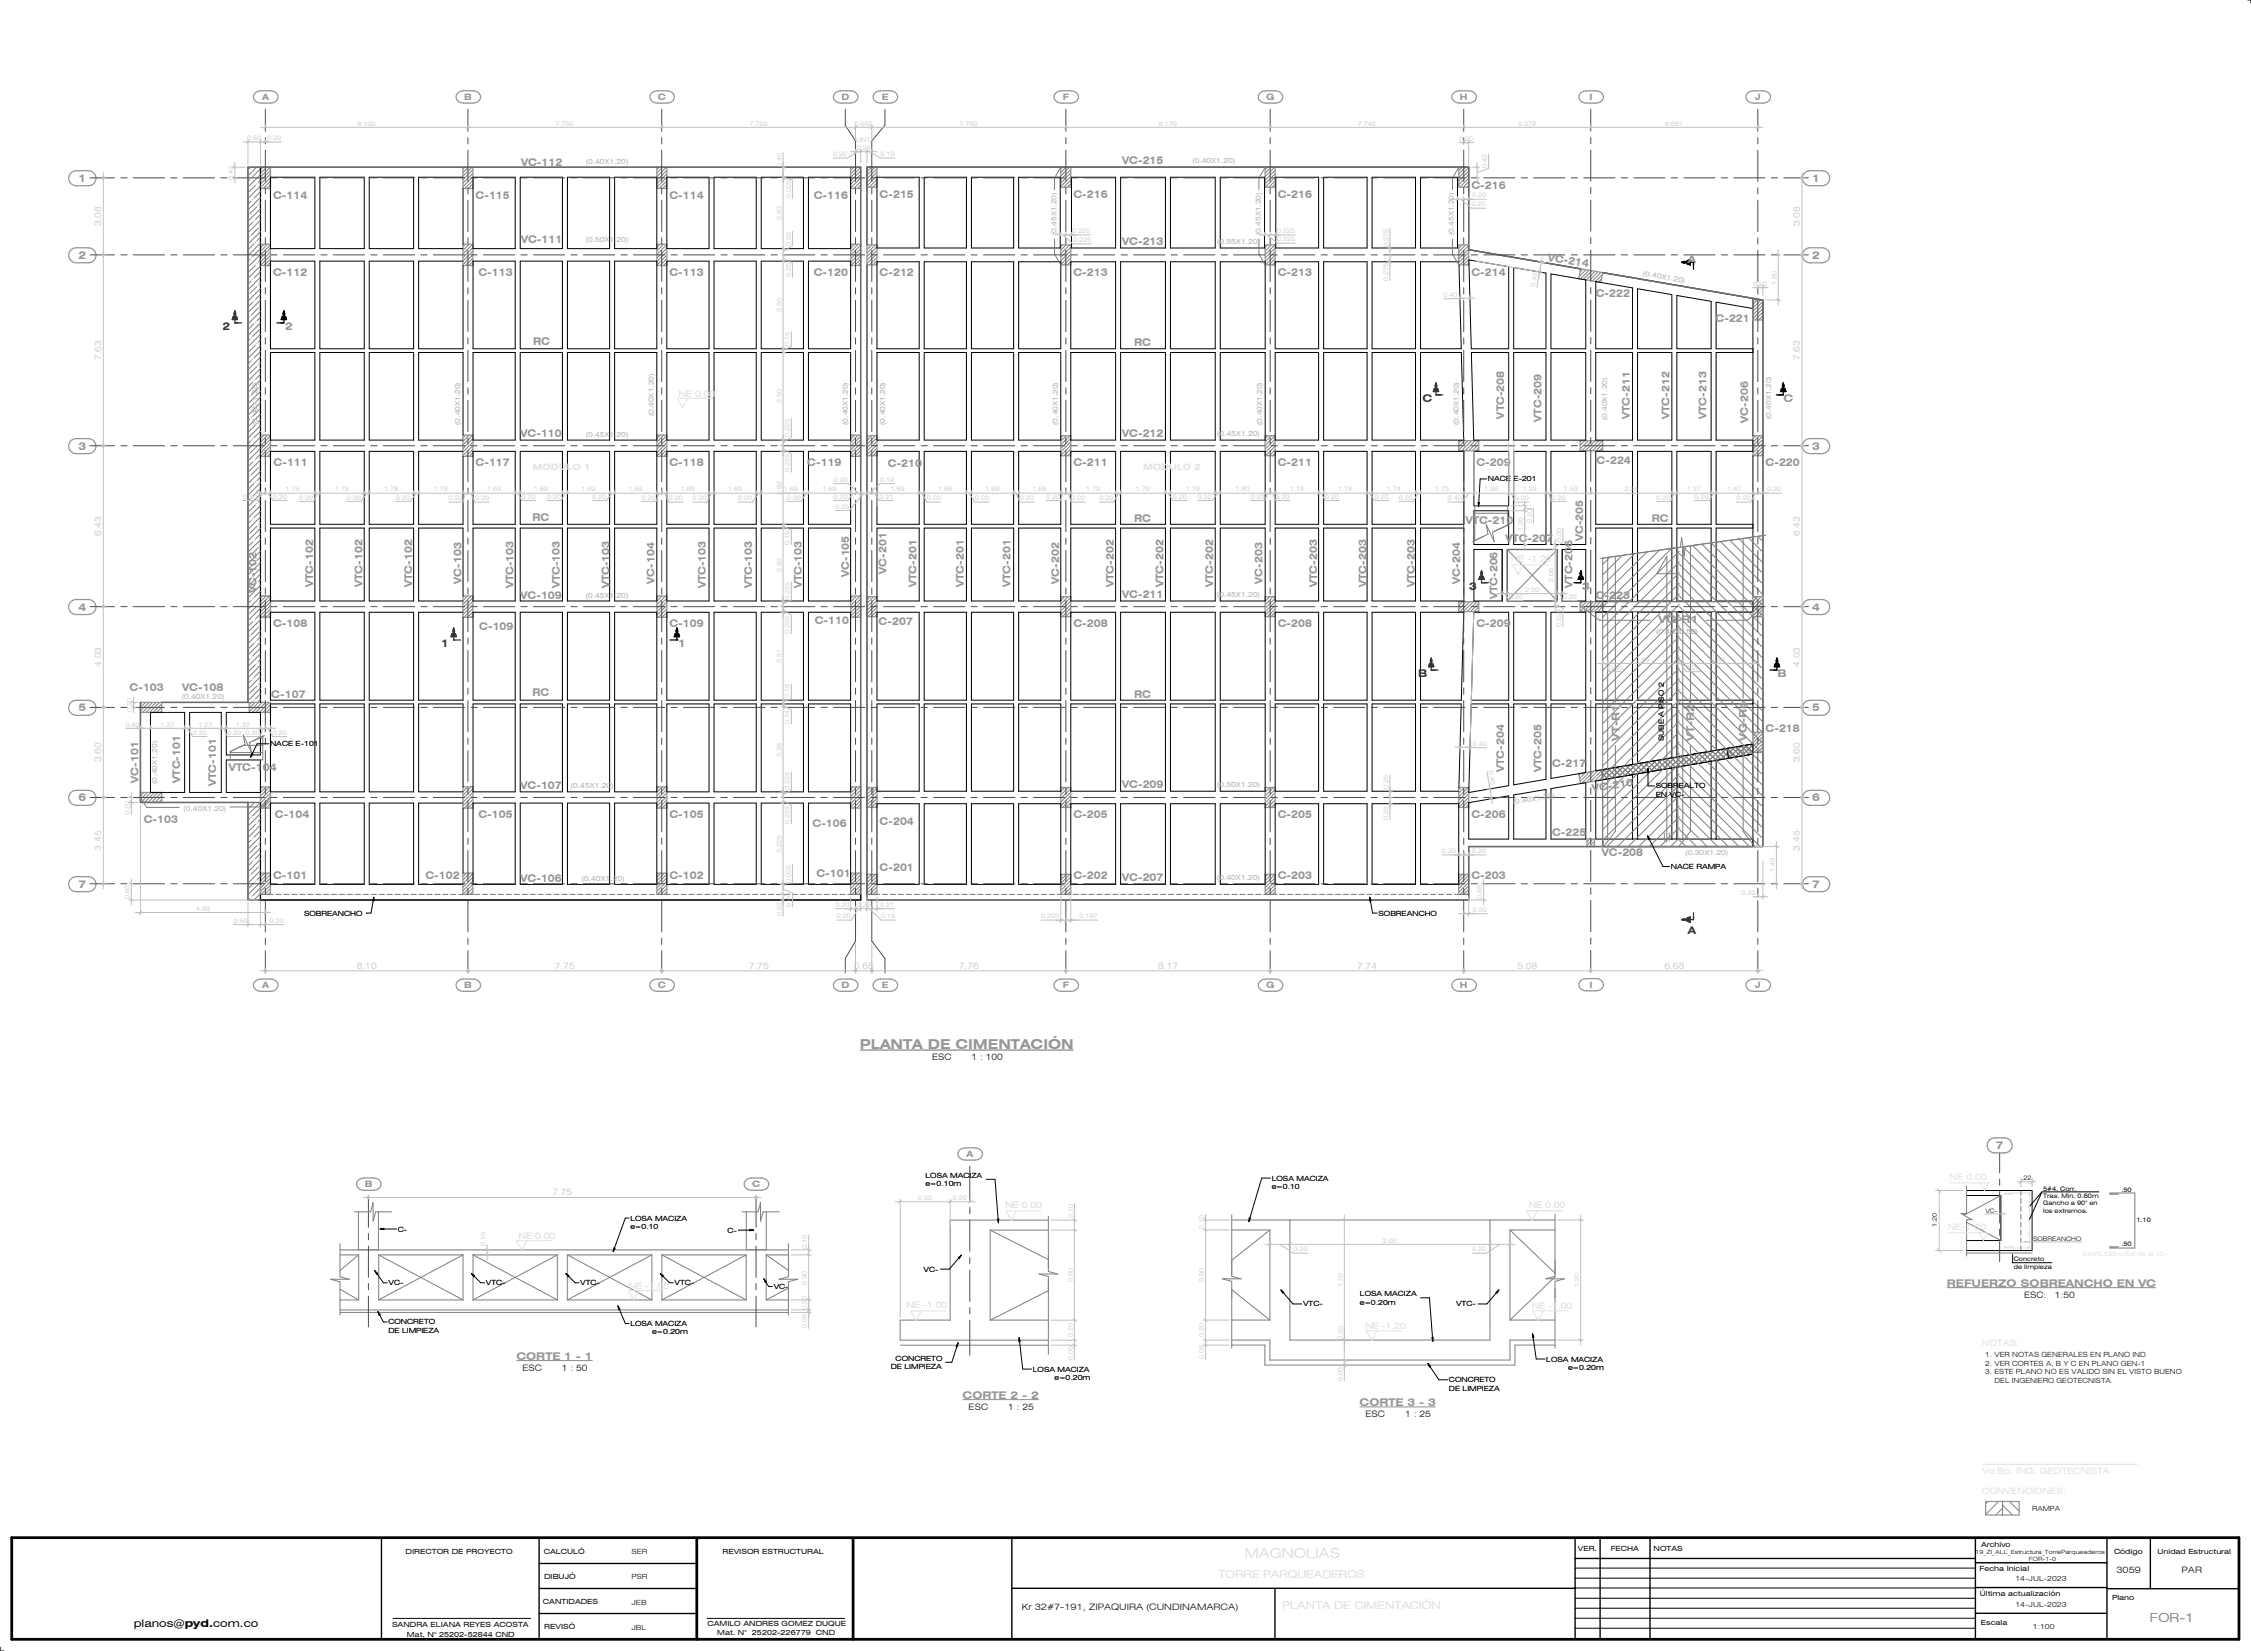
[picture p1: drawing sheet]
<svg xmlns="http://www.w3.org/2000/svg" width="900mm" height="660mm" viewBox="0 0 900 660" stroke-linecap="round" stroke-linejoin="round" font-family="sans-serif">
<defs><g id="words">
<text font-size="5.5" fill="#959595" x="343.9" y="419.2">PLANTA DE CIMENTACIÓN</text>
<text font-size="4.9" fill="#959595" x="859.7" y="648.5">FOR-1</text>
<g font-size="4.2" fill="#959595">
<text x="448.7" y="65.6">VC-215</text>
<text x="208.3" y="66.2">VC-112</text>
<text x="31.3" y="72.7">1</text>
<text x="588.3" y="75.7">C-216</text>
<text x="724.6" y="72.7">1</text>
<text x="109.2" y="79.4">C-114</text>
<text x="190.2" y="79.4">C-115</text>
<text x="267.7" y="79.4">C-114</text>
<text x="325.4" y="79.4">C-116</text>
<text x="351.7" y="79.1">C-215</text>
<text x="429.2" y="79.1">C-216</text>
<text x="510.9" y="79.1">C-216</text>
<text x="208.3" y="97.3">VC-111</text>
<text x="448.7" y="98">VC-213</text>
<text x="31.3" y="103.5">2</text>
<text x="618.8" y="104.2" transform="rotate(10 618.8 104.2)">VC-214</text>
<text x="674.8" y="105.1">A</text>
<text x="724.6" y="103.5">2</text>
<text x="109.2" y="110.2">C-112</text>
<text x="191.3" y="110.2">C-113</text>
<text x="267.7" y="110.2">C-113</text>
<text x="325.4" y="110.2">C-120</text>
<text x="351.7" y="110.2">C-212</text>
<text x="429.2" y="110.2">C-213</text>
<text x="510.9" y="110.2">C-213</text>
<text x="588.3" y="110.2">C-214</text>
<text x="638.1" y="118.8">C-222</text>
<text x="686" y="128.5">C-221</text>
<text x="114" y="132">2</text>
<text x="213.1" y="137.8">RC</text>
<text x="453.5" y="138.5">RC</text>
<text x="713.1" y="160.8">C</text>
<text x="601.4" y="167.3" transform="rotate(-90 601.4 167.3)">VTC-208</text>
<text x="651.7" y="167.5" transform="rotate(-90 651.7 167.5)">VTC-211</text>
<text x="667.5" y="167.5" transform="rotate(-90 667.5 167.5)">VTC-212</text>
<text x="682.4" y="167.5" transform="rotate(-90 682.4 167.5)">VTC-213</text>
<text x="616.3" y="168.6" transform="rotate(-90 616.3 168.6)">VTC-209</text>
<text x="699.1" y="169" transform="rotate(-90 699.1 169)">VC-206</text>
<text x="31.3" y="179.8">3</text>
<text x="208.1" y="174.7">VC-110</text>
<text x="448.7" y="174.9">VC-212</text>
<text x="724.6" y="179.8">3</text>
<text x="638.4" y="185.5">C-224</text>
<text x="109.4" y="186.5">C-111</text>
<text x="190.2" y="186.5">C-117</text>
<text x="267.7" y="186.5">C-118</text>
<text x="322.8" y="186.5">C-119</text>
<text x="355" y="186.5">C-210</text>
<text x="429.2" y="186.5">C-211</text>
<text x="510.9" y="186.5">C-211</text>
<text x="590.3" y="186.5">C-209</text>
<text x="706" y="186.5">C-220</text>
<text x="212.9" y="208.3">RC</text>
<text x="453.5" y="208.6">RC</text>
<text x="586.1" y="209.6">VTC-210</text>
<text x="660.5" y="208.6">RC</text>
<text x="602" y="216.6">VTC-207</text>
<text x="633" y="216.3" transform="rotate(-90 633 216.3)">VC-205</text>
<text x="184.5" y="233.3" transform="rotate(-90 184.5 233.3)">VC-103</text>
<text x="261.6" y="233.3" transform="rotate(-90 261.6 233.3)">VC-104</text>
<text x="339.5" y="230.7" transform="rotate(-90 339.5 230.7)">VC-105</text>
<text x="354.5" y="229.3" transform="rotate(-90 354.5 229.3)">VC-201</text>
<text x="423.5" y="233.3" transform="rotate(-90 423.5 233.3)">VC-202</text>
<text x="504.8" y="233.3" transform="rotate(-90 504.8 233.3)">VC-203</text>
<text x="583.9" y="233.3" transform="rotate(-90 583.9 233.3)">VC-204</text>
<text x="102.5" y="237.2" transform="rotate(-90 102.5 237.2)">VC-102</text>
<text x="125.2" y="234.6" transform="rotate(-90 125.2 234.6)">VTC-102</text>
<text x="145" y="234.6" transform="rotate(-90 145 234.6)">VTC-102</text>
<text x="164.7" y="234.6" transform="rotate(-90 164.7 234.6)">VTC-102</text>
<text x="205.4" y="235.2" transform="rotate(-90 205.4 235.2)">VTC-103</text>
<text x="208.1" y="239.6">VC-109</text>
<text x="223.9" y="235.2" transform="rotate(-90 223.9 235.2)">VTC-103</text>
<text x="243.7" y="235.2" transform="rotate(-90 243.7 235.2)">VTC-103</text>
<text x="282.3" y="235.2" transform="rotate(-90 282.3 235.2)">VTC-103</text>
<text x="300.8" y="235.2" transform="rotate(-90 300.8 235.2)">VTC-103</text>
<text x="320.6" y="235.2" transform="rotate(-90 320.6 235.2)">VTC-103</text>
<text x="366.5" y="234.6" transform="rotate(-90 366.5 234.6)">VTC-201</text>
<text x="385.5" y="234.6" transform="rotate(-90 385.5 234.6)">VTC-201</text>
<text x="404" y="234.6" transform="rotate(-90 404 234.6)">VTC-201</text>
<text x="445.4" y="234.6" transform="rotate(-90 445.4 234.6)">VTC-202</text>
<text x="448.7" y="239.2">VC-211</text>
<text x="465.2" y="234.6" transform="rotate(-90 465.2 234.6)">VTC-202</text>
<text x="485.1" y="234.6" transform="rotate(-90 485.1 234.6)">VTC-202</text>
<text x="526.6" y="234.6" transform="rotate(-90 526.6 234.6)">VTC-203</text>
<text x="546.4" y="234.6" transform="rotate(-90 546.4 234.6)">VTC-203</text>
<text x="565.7" y="234.6" transform="rotate(-90 565.7 234.6)">VTC-203</text>
<text x="598.9" y="239.6" transform="rotate(-90 598.9 239.6)">VTC-206</text>
<text x="628.8" y="234.9" transform="rotate(-90 628.8 234.9)">VTC-206</text>
<text x="632.6" y="235.9">3</text>
<text x="638.1" y="239.6">C-223</text>
<text x="31.3" y="244.1">4</text>
<text x="724.6" y="244.1">4</text>
<text x="109.2" y="250.8">C-108</text>
<text x="191.6" y="251.8">C-109</text>
<text x="267.7" y="250.8">C-109</text>
<text x="325.8" y="249.5">C-110</text>
<text x="351.3" y="249.7">C-207</text>
<text x="429.2" y="250.8">C-208</text>
<text x="510.9" y="250.8">C-208</text>
<text x="590.3" y="250.8">C-209</text>
<text x="663.2" y="249">VG-R1</text>
<text x="271.2" y="258.8">1</text>
<text x="710.8" y="270.8">B</text>
<text x="51.8" y="276.4">C-103</text>
<text x="72.9" y="276.4">VC-108</text>
<text x="108.5" y="279">C-107</text>
<text x="212.9" y="278">RC</text>
<text x="453.5" y="278.9">RC</text>
<text x="31.3" y="284.4">5</text>
<text x="724.6" y="284.4">5</text>
<text x="706" y="292.8">C-218</text>
<text x="647.6" y="296.3" transform="rotate(-90 647.6 296.3)">VT-R1</text>
<text x="677.5" y="296.3" transform="rotate(-90 677.5 296.3)">VT-R2</text>
<text x="698.5" y="296.3" transform="rotate(-90 698.5 296.3)">VG-R4</text>
<text x="91.6" y="308.2">VTC-104</text>
<text x="601.4" y="308.7" transform="rotate(-90 601.4 308.7)">VTC-204</text>
<text x="616.3" y="308.7" transform="rotate(-90 616.3 308.7)">VTC-205</text>
<text x="620.6" y="306.7">C-217</text>
<text x="55.4" y="312.9" transform="rotate(-90 55.4 312.9)">VC-101</text>
<text x="72.1" y="312.9" transform="rotate(-90 72.1 312.9)">VTC-101</text>
<text x="86.5" y="314.3" transform="rotate(-90 86.5 314.3)">VTC-101</text>
<text x="208.1" y="315.6">VC-107</text>
<text x="448.7" y="315">VC-209</text>
<text x="637" y="316.7" transform="rotate(-10 637 316.7)">VC-210</text>
<text x="31.3" y="320.4">6</text>
<text x="724.6" y="320.4">6</text>
<text x="57.5" y="329">C-103</text>
<text x="110" y="327.1">C-104</text>
<text x="191.3" y="327.1">C-105</text>
<text x="267.7" y="327.1">C-105</text>
<text x="351.7" y="329.9">C-204</text>
<text x="429.2" y="327.1">C-205</text>
<text x="510.9" y="327.1">C-205</text>
<text x="588.3" y="327.1">C-206</text>
<text x="324.9" y="330.8">C-106</text>
<text x="620.6" y="334.1">C-225</text>
<text x="351.7" y="348">C-201</text>
<text x="640.5" y="342.2">VC-208</text>
<text x="109.2" y="351.3">C-101</text>
<text x="170.1" y="351.3">C-102</text>
<text x="208.1" y="352.6">VC-106</text>
<text x="267.7" y="351.3">C-102</text>
<text x="326.4" y="350.7">C-101</text>
<text x="429.2" y="351.4">C-202</text>
<text x="448.7" y="352.4">VC-207</text>
<text x="510.9" y="351.4">C-203</text>
<text x="588.3" y="351.4">C-203</text>
<text x="31.3" y="354.9">7</text>
<text x="724.6" y="354.9">7</text>
<text x="798.1" y="459.4">7</text>
<text x="778.5" y="514.3">REFUERZO SOBREANCHO EN VC</text>
<text x="206.5" y="543.5">CORTE 1 - 1</text>
<text x="384.9" y="559.1">CORTE 2 - 2</text>
<text x="543.6" y="562">CORTE 3 - 3</text>
</g>
<g font-size="4.2" fill="#383838">
<text x="89" y="132">2</text>
<text x="568.8" y="160.8">C</text>
<text x="587.5" y="235.9">3</text>
<text x="176.5" y="258.8">1</text>
<text x="567.1" y="270.8">B</text>
<text x="674.8" y="373.3">A</text>
</g>
<text font-size="4.2" x="53.5" y="650.6">planos@pyd.com.co</text>
<g font-size="3.5" fill="#959595">
<text x="104.8" y="40">A</text>
<text x="185.6" y="40">B</text>
<text x="263" y="40">C</text>
<text x="336.5" y="40">D</text>
<text x="352.6" y="40">E</text>
<text x="425" y="40">F</text>
<text x="506.2" y="40">G</text>
<text x="583.8" y="40">H</text>
<text x="635.5" y="40">I</text>
<text x="701.8" y="40">J</text>
<text x="104.8" y="395.1">A</text>
<text x="185.6" y="395.1">B</text>
<text x="263" y="395.1">C</text>
<text x="336.5" y="395.1">D</text>
<text x="352.6" y="395.1">E</text>
<text x="425" y="395.1">F</text>
<text x="506.2" y="395.1">G</text>
<text x="583.8" y="395.1">H</text>
<text x="635.5" y="394.9">I</text>
<text x="701.8" y="395.1">J</text>
<text x="386.5" y="462.6">A</text>
<text x="145.9" y="474.6">B</text>
<text x="300.7" y="474.6">C</text>
</g>
<g font-size="3.5" fill="#c0c0c0">
<text x="40.5" y="90.4" transform="rotate(-90 40.5 90.4)">3.08</text>
<text x="719.7" y="90.4" transform="rotate(-90 719.7 90.4)">3.08</text>
<text x="40.5" y="144" transform="rotate(-90 40.5 144)">7.63</text>
<text x="719.7" y="144" transform="rotate(-90 719.7 144)">7.63</text>
<text x="40.5" y="214.3" transform="rotate(-90 40.5 214.3)">6.43</text>
<text x="719.7" y="214.3" transform="rotate(-90 719.7 214.3)">6.43</text>
<text x="40.5" y="266.6" transform="rotate(-90 40.5 266.6)">4.03</text>
<text x="719.7" y="266.6" transform="rotate(-90 719.7 266.6)">4.03</text>
<text x="40.5" y="304.7" transform="rotate(-90 40.5 304.7)">3.60</text>
<text x="719.7" y="304.7" transform="rotate(-90 719.7 304.7)">3.60</text>
<text x="40.5" y="340" transform="rotate(-90 40.5 340)">3.45</text>
<text x="719.7" y="340" transform="rotate(-90 719.7 340)">3.45</text>
<text x="142.6" y="387.2">8.10</text>
<text x="221.9" y="387.2">7.75</text>
<text x="299.4" y="387.2">7.75</text>
<text x="341.4" y="387.2">0.65</text>
<text x="383.4" y="387.2">7.76</text>
<text x="463.1" y="387.2">8.17</text>
<text x="542.6" y="387.2">7.74</text>
<text x="606.7" y="387.2">5.08</text>
<text x="665.5" y="387.2">6.68</text>
<text x="220.9" y="477.8">7.75</text>
</g>
<g font-size="3.5" fill="#e1e1e1">
<text x="271.5" y="158.5">NE 0.00</text>
<text x="213" y="188">MODULO 1</text>
<text x="457.1" y="188">MODULO 2</text>
<text x="604.2" y="224.6">NE -1.20</text>
<text x="778.9" y="491.8">NE-1.00</text>
<text x="251.5" y="515.2">NE -1.00</text>
<text x="612.6" y="523.1">NE -1.00</text>
</g>
<g font-size="3.5">
<text x="372.7" y="423.7">ESC</text>
<text x="388.5" y="423.7">1 : 100</text>
<text x="809.4" y="519">ESC:</text>
<text x="821.7" y="519">1:50</text>
<text x="208.9" y="548.1">ESC</text>
<text x="224.7" y="548.1">1 : 50</text>
<text x="387.3" y="563.7">ESC</text>
<text x="403.2" y="563.7">1 : 25</text>
<text x="546.1" y="566.6">ESC</text>
<text x="561.9" y="566.6">1 : 25</text>
<text x="846.3" y="629">3059</text>
<text x="872.3" y="629">PAR</text>
<text x="408.6" y="643.4">Kr 32#7-191, ZIPAQUIRA (CUNDINAMARCA)</text>
</g>
<g font-size="2.8" fill="#b2b2b2">
<text x="234.2" y="65.7">(0.40X1.20)</text>
<text x="476.8" y="65.1">(0.40X1.20)</text>
<text x="422.5" y="94" transform="rotate(-90 422.5 94)">(0.45X1.20)</text>
<text x="504.2" y="94" transform="rotate(-90 504.2 94)">(0.45X1.20)</text>
<text x="581.3" y="94" transform="rotate(-90 581.3 94)">(0.45X1.20)</text>
<text x="234.2" y="96.8">(0.50X1.20)</text>
<text x="486.7" y="97.5">(0.55X1.20)</text>
<text x="656.8" y="110.2" transform="rotate(10 656.8 110.2)">(0.40X1.20)</text>
<text x="261.5" y="166.4" transform="rotate(-90 261.5 166.4)">(0.40X1.20)</text>
<text x="708.2" y="167.5" transform="rotate(-90 708.2 167.5)">(0.40X1.20)</text>
<text x="103" y="169.8" transform="rotate(-90 103 169.8)">(0.40X1.20)</text>
<text x="184" y="169.8" transform="rotate(-90 184 169.8)">(0.40X1.20)</text>
<text x="339" y="169.8" transform="rotate(-90 339 169.8)">(0.40X1.20)</text>
<text x="354" y="169.8" transform="rotate(-90 354 169.8)">(0.40X1.20)</text>
<text x="423" y="169.8" transform="rotate(-90 423 169.8)">(0.40X1.20)</text>
<text x="504.8" y="169.8" transform="rotate(-90 504.8 169.8)">(0.40X1.20)</text>
<text x="583.4" y="169.8" transform="rotate(-90 583.4 169.8)">(0.40X1.20)</text>
<text x="642.7" y="168" transform="rotate(-90 642.7 168)">(0.40X1.20)</text>
<text x="234.2" y="174.8">(0.45X1.20)</text>
<text x="486.7" y="174.4">(0.45X1.20)</text>
<text x="234.2" y="239.1">(0.45X1.20)</text>
<text x="486.7" y="238.7">(0.45X1.20)</text>
<text x="662.4" y="253.6">(0.40X0.50)</text>
<text x="72.7" y="279.5">(0.40X1.20)</text>
<text x="62.9" y="313.3" transform="rotate(-90 62.9 313.3)">(0.40X1.20)</text>
<text x="228.3" y="315.1">(0.45X1.20)</text>
<text x="486.7" y="314.5">(0.50X1.20)</text>
<text x="605.1" y="321.7" transform="rotate(-10 605.1 321.7)">(0.40X1.20)</text>
<text x="73.4" y="324.3">(0.40X1.20)</text>
<text x="674" y="341.7">(0.30X1.20)</text>
<text x="232.6" y="352.1">(0.40X1.20)</text>
<text x="486.7" y="351.9">(0.40X1.20)</text>
</g>
<g font-size="2.8">
<text x="595" y="192.4">NACE E-201</text>
<text x="108" y="298.3">NACE E-101</text>
<text x="665.3" y="296.3" transform="rotate(-90 665.3 296.3)">SUBE A PISO 2</text>
<text x="662.1" y="315.2">SOBREALTO</text>
<text x="662.1" y="318.5">EN VC-</text>
<text x="668.1" y="347.4">NACE RAMPA</text>
<text x="121.6" y="366">SOBREANCHO</text>
<text x="551.2" y="366">SOBREANCHO</text>
<text x="370.1" y="470.8">LOSA MACIZA</text>
<text x="508.5" y="471.9">LOSA MACIZA</text>
<text x="370.1" y="474.1">e= 0.10m</text>
<text x="508.5" y="475.3">e= 0.10</text>
<text x="252.1" y="487.9">LOSA MACIZA</text>
<text x="252.1" y="491.3">e= 0.10</text>
<text x="159.1" y="492.3">C-</text>
<text x="290.8" y="492.7">C-</text>
<text x="369.2" y="508.3">VC-</text>
<text x="155.3" y="513.8">VC-</text>
<text x="194.3" y="513.8">VTC-</text>
<text x="232" y="513.8">VTC-</text>
<text x="269.8" y="513.8">VTC-</text>
<text x="309.4" y="515.3">VC-</text>
<text x="543.8" y="518.1">LOSA MACIZA</text>
<text x="543.8" y="521.5">e= 0.20m</text>
<text x="521" y="522.2">VTC-</text>
<text x="582.2" y="522.2">VTC-</text>
<text x="155.3" y="529.5">CONCRETO</text>
<text x="155.3" y="532.8">DE LIMPIEZA</text>
<text x="252.1" y="530">LOSA MACIZA</text>
<text x="260.8" y="533.4">e= 0.20m</text>
<text x="358.1" y="543.9">CONCRETO</text>
<text x="618.3" y="544.3">LOSA MACIZA</text>
<text x="793.9" y="542.6">1. VER NOTAS GENERALES EN PLANO IND</text>
<text x="356.2" y="547.3">DE LIMPIEZA</text>
<text x="413" y="548.3">LOSA MACIZA</text>
<text x="421.7" y="551.7">e= 0.20m</text>
<text x="627" y="547.6">e= 0.20m</text>
<text x="793.9" y="546">2. VER CORTES A, B Y C EN PLANO GEN-1</text>
<text x="793.9" y="549.4">3. ESTE PLANO NO ES VALIDO SIN EL VISTO BUENO</text>
<text x="579.4" y="552.6">CONCRETO</text>
<text x="579.4" y="555.9">DE LIMPIEZA</text>
<text x="797.5" y="552.8">DEL INGENIERO GEOTECNISTA.</text>
<text x="812.6" y="604.1">RAMPA</text>
<text x="162.2" y="621.1">DIRECTOR DE PROYECTO</text>
<text x="217.4" y="621.1">CALCULÓ</text>
<text x="252.5" y="621.2">SER</text>
<text x="288.9" y="621.1">REVISOR ESTRUCTURAL</text>
<text x="630.9" y="620">VER.</text>
<text x="644.1" y="620">FECHA</text>
<text x="661.2" y="620">NOTAS</text>
<text x="792.1" y="618.5">Archivo</text>
<text x="845.3" y="621">Código</text>
<text x="862.7" y="621">Unidad Estructural</text>
<text x="791.6" y="627.9">Fecha Inicial</text>
<text x="217.6" y="631">DIBUJÓ</text>
<text x="252.5" y="631.1">PSR</text>
<text x="805.9" y="632">14-JUL-2023</text>
<text x="217.1" y="641">CANTIDADES</text>
<text x="252.5" y="641.5">JEB</text>
<text x="791.7" y="638.1">Última actualización</text>
<text x="844.5" y="639.5">Plano</text>
<text x="805.9" y="642.5">14-JUL-2023</text>
<text x="156.8" y="650.5">SANDRA ELIANA REYES ACOSTA</text>
<text x="217.6" y="651">REVISÓ</text>
<text x="252.5" y="651.4">JBL</text>
<text x="282.9" y="650.1">CAMILO ANDRES GOMEZ DUQUE</text>
<text x="286.8" y="653.6">Mat. N°</text>
<text x="300.7" y="653.6">25202-226779</text>
<text x="326.2" y="653.6">CND</text>
<text x="792.1" y="649.5">Escala</text>
<text x="812.9" y="651.2">1:100</text>
<text x="162.7" y="654.2">Mat. N° 25202-52844 CND</text>
</g>
<g font-size="2.5" fill="#c0c0c0">
<text x="341.7" y="50.2">0.650</text>
<text x="542.9" y="50.2">7.740</text>
<text x="98.8" y="56.1">0.50</text>
<text x="106.8" y="56.1">0.20</text>
<text x="341" y="56.9">JUNTA</text>
<text x="342.6" y="59.9">0.25</text>
<text x="583.4" y="56.3">0.20</text>
<text x="333.2" y="62.5">0.20</text>
<text x="352" y="62.5">0.19</text>
<text x="93.2" y="71.8" transform="rotate(-90 93.2 71.8)">0.43</text>
<text x="312.4" y="66.7" transform="rotate(-90 312.4 66.7)">0.40</text>
<text x="594.5" y="67.3" transform="rotate(-90 594.5 67.3)">0.42</text>
<text x="316.2" y="79.3" transform="rotate(-90 316.2 79.3)">0.025</text>
<text x="588.5" y="82.5">0.25</text>
<text x="428.7" y="93.2">0.225</text>
<text x="510.7" y="93.2">0.225</text>
<text x="316.2" y="98.2" transform="rotate(-90 316.2 98.2)">0.25</text>
<text x="429.1" y="96.8">0.225</text>
<text x="510.7" y="96.5">0.225</text>
<text x="555.1" y="98.6" transform="rotate(-90 555.1 98.6)">0.275</text>
<text x="316.2" y="110.8" transform="rotate(-90 316.2 110.8)">0.25</text>
<text x="555.1" y="112.2" transform="rotate(-90 555.1 112.2)">0.275</text>
<text x="577.3" y="118.8" transform="rotate(-2 577.3 118.8)">0.40</text>
<text x="613.9" y="114.8" transform="rotate(-80 613.9 114.8)">0.40</text>
<text x="701.1" y="114.3">0.20</text>
<text x="315.7" y="138.4" transform="rotate(-90 315.7 138.4)">0.15</text>
<text x="315.7" y="174.6" transform="rotate(-90 315.7 174.6)">0.225</text>
<text x="315.7" y="188.8" transform="rotate(-90 315.7 188.8)">0.225</text>
<text x="312.4" y="197.9" transform="rotate(-90 312.4 197.9)">2.92</text>
<text x="313.4" y="196.5">1.69</text>
<text x="333.4" y="192.6">0.20</text>
<text x="515.7" y="196.5">1.74</text>
<text x="554.5" y="196.5">1.74</text>
<text x="608.9" y="196.5">1.29</text>
<text x="649.4" y="196.5">3.24</text>
<text x="97.3" y="199.4">0.20</text>
<text x="109.2" y="199.4">0.20</text>
<text x="119.7" y="199.8">0.20</text>
<text x="138.7" y="199.8">0.20</text>
<text x="158.3" y="199.8">0.20</text>
<text x="179.4" y="200">0.20</text>
<text x="190" y="200">0.20</text>
<text x="208.7" y="199.4">0.20</text>
<text x="218.8" y="199.4">0.20</text>
<text x="236.7" y="199.4">0.20</text>
<text x="256.6" y="199.8">0.20</text>
<text x="267.4" y="200">0.20</text>
<text x="276.9" y="200">0.20</text>
<text x="295.1" y="200">0.20</text>
<text x="314.7" y="199.8">0.20</text>
<text x="333.3" y="199.4">0.20</text>
<text x="351.7" y="199.4">0.21</text>
<text x="370.6" y="200">0.20</text>
<text x="389.9" y="200">0.20</text>
<text x="407.8" y="200">0.20</text>
<text x="418.3" y="199.4">0.20</text>
<text x="428.3" y="200">0.20</text>
<text x="439.6" y="200">0.20</text>
<text x="469" y="199.4">0.20</text>
<text x="479" y="199.4">0.20</text>
<text x="500" y="199.4">0.20</text>
<text x="510" y="199.4">0.20</text>
<text x="529.9" y="199.4">0.20</text>
<text x="549.6" y="199.4">0.20</text>
<text x="559.4" y="199.8">0.20</text>
<text x="578.9" y="200">0.40</text>
<text x="605.7" y="200">0.20</text>
<text x="620.4" y="199.8">0.20</text>
<text x="662.3" y="199.8">0.20</text>
<text x="677.7" y="199.4">0.20</text>
<text x="694.3" y="200">0.20</text>
<text x="612.5" y="209.2" transform="rotate(-90 612.5 209.2)">0.20</text>
<text x="609" y="212.2" transform="rotate(-90 609 212.2)">1.35</text>
<text x="315.7" y="217.8" transform="rotate(-90 315.7 217.8)">0.15</text>
<text x="624.3" y="216.7" transform="rotate(-90 624.3 216.7)">0.20</text>
<text x="315.7" y="239.9" transform="rotate(-90 315.7 239.9)">0.225</text>
<text x="603.5" y="239.3">0.20</text>
<text x="625" y="239.3">0.20</text>
<text x="624.3" y="250.5" transform="rotate(-90 624.3 250.5)">0.225</text>
<text x="315.7" y="253.3" transform="rotate(-90 315.7 253.3)">0.225</text>
<text x="643.4" y="267.8">0.20</text>
<text x="654" y="264.5">2.80</text>
<text x="674.2" y="267.8">0.20</text>
<text x="684.1" y="264.5">2.80</text>
<text x="315.7" y="279.2" transform="rotate(-90 315.7 279.2)">0.15</text>
<text x="52.7" y="284.6" transform="rotate(-90 52.7 284.6)">0.20</text>
<text x="50.2" y="290.4">0.40</text>
<text x="77.1" y="293.7">0.20</text>
<text x="90.9" y="293.7">0.20</text>
<text x="98.2" y="293.7">0.20</text>
<text x="109.1" y="293.7">0.20</text>
<text x="315.7" y="289.4" transform="rotate(-90 315.7 289.4)">0.14</text>
<text x="589" y="298.1" transform="rotate(2 589 298.1)">0.40</text>
<text x="595.3" y="308.3" transform="rotate(80 595.3 308.3)">0.40</text>
<text x="315.7" y="315.9" transform="rotate(-90 315.7 315.9)">0.225</text>
<text x="555.1" y="315.5" transform="rotate(-90 555.1 315.5)">0.25</text>
<text x="51.8" y="325.7" transform="rotate(-90 51.8 325.7)">0.20</text>
<text x="315.7" y="329.3" transform="rotate(-90 315.7 329.3)">0.225</text>
<text x="555.1" y="327.7" transform="rotate(-90 555.1 327.7)">0.25</text>
<text x="576.6" y="341.1">0.20</text>
<text x="588.5" y="341.1">0.20</text>
<text x="316.2" y="353" transform="rotate(-90 316.2 353)">0.025</text>
<text x="709.6" y="348.7" transform="rotate(-90 709.6 348.7)">1.49</text>
<text x="51.8" y="359.4" transform="rotate(-90 51.8 359.4)">0.65</text>
<text x="592.6" y="359.4" transform="rotate(-90 592.6 359.4)">0.65</text>
<text x="78.3" y="364.1">4.99</text>
<text x="316.2" y="362.6" transform="rotate(-90 316.2 362.6)">0.40</text>
<text x="334.1" y="362.6">0.20</text>
<text x="342.6" y="362.6">0.25</text>
<text x="588.9" y="364.5">0.20</text>
<text x="93.4" y="368.9">0.50</text>
<text x="312.4" y="366.3" transform="rotate(-90 312.4 366.3)">0.22</text>
<text x="334.7" y="367.1">0.20</text>
<text x="352.3" y="367.1">0.19</text>
<text x="416.3" y="367.1">0.203</text>
<text x="381" y="479.7">0.20</text>
<text x="481.4" y="491.4" transform="rotate(-90 481.4 491.4)">0.10</text>
<text x="552.9" y="496.7">2.00</text>
<text x="322.6" y="499.5" transform="rotate(-90 322.6 499.5)">0.10</text>
<text x="517.2" y="500.3">0.20</text>
<text x="322.6" y="513.5" transform="rotate(-90 322.6 513.5)">0.90</text>
<text x="631.4" y="514.5" transform="rotate(-90 631.4 514.5)">1.20</text>
<text x="322.6" y="523.5" transform="rotate(-90 322.6 523.5)">0.20</text>
<text x="322.6" y="531" transform="rotate(-90 322.6 531)">0.05</text>
<text x="536.8" y="535.5" transform="rotate(-90 536.8 535.5)">0.20</text>
<text x="428.9" y="543.7" transform="rotate(-90 428.9 543.7)">0.05</text>
<text x="481.4" y="543.5" transform="rotate(-90 481.4 543.5)">0.05</text>
<text x="536.8" y="552.1" transform="rotate(-90 536.8 552.1)">0.05</text>
</g>
<g font-size="2.5">
<text x="808.3" y="471.6">.22</text>
<text x="817" y="476.1">5#4. Corr.</text>
<text x="817" y="479">Tras. Min. 0.60m</text>
<text x="848.3" y="476.4">.50</text>
<text x="793.9" y="484.8">VC-</text>
<text x="817" y="481.9">Gancho a 90° en</text>
<text x="817" y="484.8">los extremos.</text>
<text x="774.5" y="490.7" transform="rotate(-90 774.5 490.7)">1.20</text>
<text x="854.3" y="488.5">1.10</text>
<text x="813" y="496">SOBREANCHO</text>
<text x="848.3" y="498.2">.50</text>
<text x="805.2" y="504.3">Concreto</text>
<text x="805.2" y="507.2">de limpieza</text>
</g>
<g font-size="2.3">
<text x="790" y="621.1">19_ZI_ALL_Estructura_TorreParqueaderos</text>
<text x="810.1" y="623.9">_FOR-1-0</text>
</g>
</g></defs>
<g fill="none" stroke="#7f7f7f" stroke-width=".4">
<path d="M99.9 71.8l-.8 .7M100.3 66.8l-1.2 1.2M100.5 71.2h-.1M101 79.8h.1M102.1 74.1l-2.8 2.8M102.5 66.8l-3.4 3.4M102.7 73.5h.1M103.9 67.8l-2.9 2.9M104.1 69.8l-5 5M104.1 74.4l-5 5M104.1 78.9l-5 5M104.1 76.6l-2.5 2.6"/>
<path d="M105.2 66.8l-1.1 1.1M106.6 66.8l-2.5 2.5M108.1 66.8l-4 4M108.1 68.2l-4.8 4.7M108.1 69.6l-4 4M108.1 71l-4 4M108.1 72.4l-2.9 2.9M108.1 73.8l-1.5 1.5M108.1 75.2l-.1 .1M185.8 66.8l-.7 .8M187.3 66.8l-2.2 2.2M188.7 66.8l-3.6 3.6"/>
<path d="M189.1 67.8l-4 4M189.1 69.2l-4 4M189.1 70.6l-4 4M189.1 72.1l-3.3 3.2M189.1 73.5l-1.9 1.8M189.1 74.9l-.4 .4M263.6 66.8l-1 1M265 66.8l-2.4 2.4M266.4 66.8l-3.8 3.8M266.6 68.1l-4 4M266.6 69.5l-4 4M266.6 70.9l-4 4"/>
<path d="M266.6 72.3l-3 3M266.6 73.7l-1.6 1.6M266.6 75.1l-.2 .2M341.4 66.8l-1.3 1.3M342.8 66.8l-2.7 2.7M344.1 66.9l-4 4M344.1 68.3l-4 4M344.1 69.8l-4 4M344.1 71.2l-4 4M344.1 72.6l-2.7 2.7M344.1 74l-1.3 1.3M347 66.8l-.3 .4"/>
<path d="M348.5 66.8l-1.8 1.8M349.9 66.8l-3.2 3.3M350.7 73.1l-1.8 1.7M350.7 74.5l-.3 .3M350.7 67.5l-4 4M350.7 68.9l-4 4M350.7 70.3l-4 4M350.7 71.7l-3.2 3.1M424.2 66.8l-2.5 4.4v4.6M424.8 66.8l-.6 .7M426.2 66.8l-2 2.1M427.7 66.8l-3.5 3.5"/>
<path d="M428.2 72l-2.9 2.8M428.2 73.4l-1.5 1.4M428.2 74.8h-.1M428.2 67.8l-4 3.9M428.2 69.2l-4 4M428.2 70.6l-4 4M505.9 66.8l-2.5 4.4v4.6M506.8 66.8l-.9 1M508.3 66.8l-2.4 2.4M509.7 66.8l-3.8 3.8M509.9 68l-4 4M509.9 69.5l-4 4"/>
<path d="M509.9 70.9l-4 3.9M509.9 72.3l-2.6 2.5M509.9 73.7l-1.2 1.1M583.3 66.8l-2.5 4.4v4.6M584.6 66.8l-1.3 1.4M586 66.8l-2.7 2.8M587.3 67l-4 4M587.3 68.4l-4 4M587.3 69.8l-4 4M587.3 71.3l-3.6 3.5M587.3 72.7l-2.2 2.1M587.3 74.1l-.8 .7"/>
<path d="M99.3 95.2l-.2 .1M99.3 86v.1M99.9 94.6h.1M100.4 80.4l-1.3 1.2M101 88.9l-1.9 1.9M101.6 97.5l-2.5 2.4M101.6 88.3h.1M102.2 96.9h-.1M102.7 82.6l-2.8 2.9M103.3 91.2l-2.9 2.8M103.3 82v.1M103.9 99.7l-2.9 2.9"/>
<path d="M103.9 90.6h.1M104.1 83.5l-5 5M104.1 88l-5 5M104.1 92.6l-5 5M104.1 97.2l-5 5M104.1 81.2l-.2 .3M104.1 85.8l-2 2M104.1 94.9l-1.4 1.4M105.5 97.6l-1.4 1.4M107 97.6l-2.9 2.8M108.1 97.9l-4 4M108.1 99.3l-4 4"/>
<path d="M186.2 97.6l-1.1 1.1M187.6 97.6l-2.5 2.5M189 97.6l-3.9 3.9M189.1 98.9l-4 4M263.9 97.6l-1.3 1.3M265.3 97.6l-2.7 2.7M266.6 97.8l-4 4M266.6 99.2l-4 4M340.3 97.6l-.2 .2M341.7 97.6l-1.6 1.6M343.1 97.6l-3 3M344.1 98l-4 4"/>
<path d="M344.1 99.5l-4 4M347.1 97.9l-.4 .4M348.5 97.9l-1.8 1.9M349.9 97.9l-3.2 3.3M350.7 98.6l-4 4M350.7 100l-4 4M421.7 95.6v6l2.5 4.3M424.9 97.9l-.7 .7M426.3 97.9l-2.1 2.1M427.7 97.9l-3.5 3.5M428.2 98.9l-4 4M503.4 95.6v6l2.5 4.3"/>
<path d="M506.9 97.9l-1 1M508.3 97.9l-2.4 2.4M509.7 97.9l-3.8 3.8M509.9 99.2l-4 4M580.8 95.6v6l2.5 4.3M584.7 97.9l-1.4 1.4M586.1 97.9l-2.8 2.8M587.3 98.1l-4 4M587.3 99.5l-4 4M99.3 118h.1M99.9 103.7l-.8 .7M100.4 112.3l-1.3 1.3"/>
<path d="M100.5 103.1l-.1 .1M101 111.7h.1M102.1 106l-2.8 2.9M102.7 114.6l-2.8 2.8M102.7 105.4h.1M103.3 114h.1M104.1 101.7l-5 5M104.1 106.3l-5 5M104.1 110.9l-5 5M104.1 115.4l-5 5M104.1 120l-5 5M104.1 104l-.8 .9"/>
<path d="M104.1 108.6l-2.5 2.5M104.1 113.1l-.2 .3M104.1 117.7l-2 2M108.1 100.7l-4 4M108.1 102.1l-4 4M108.1 103.5l-2.6 2.6M108.1 104.9l-1.2 1.2M189.1 100.3l-4 4M189.1 101.8l-4 4M189.1 103.2l-3 2.9M189.1 104.6l-1.6 1.5M189.1 106l-.1 .1"/>
<path d="M266.6 100.6l-4 4M266.6 102l-4 4M266.6 103.4l-2.7 2.7M266.6 104.8l-1.3 1.3M344.1 100.9l-4 4M344.1 102.3l-3.8 3.8M344.1 103.7l-2.4 2.4M344.1 105.1l-1 1M350.7 101.4l-4 4M350.7 102.8l-3.1 3.1M350.7 104.2l-1.7 1.7M350.7 105.7l-.3 .2"/>
<path d="M428.2 100.3l-4 4M428.2 101.7l-4 4M428.2 103.1l-2.8 2.8M428.2 104.5l-1.4 1.4M509.9 100.6l-4 4M509.9 102l-3.9 3.9M509.9 103.4l-2.5 2.5M509.9 104.8l-1.1 1.1M587.3 101l-4 4M587.3 102.4l-3.5 3.5M587.3 103.8l-2.1 2.1M587.3 105.2l-.7 .7"/>
<path d="M632.9 107.6l-1.1 1.2M634.2 107.8l-2.7 2.7M635.4 108l-3.5 3.5M636.6 108.2l-3.5 3.5M637.8 108.4l-3.5 3.5M639 108.7l-3.5 3.4M640.2 108.9l-3.5 3.4M640.4 111.4l-1.3 1.3M640.7 109.7l-2.8 2.8M701.3 119.9l-.4 .3M702.7 119.9l-1.8 1.8M704.1 119.9l-3.2 3.2"/>
<path d="M99.3 127.1l-.2 .2M99.9 135.7l-.8 .7M99.9 126.5h.1M100.5 135.1h-.1M101 120.8l-1.9 1.9M101.6 129.4l-2.5 2.4M101.6 120.2v.1M102.1 137.9l-2.8 2.9M102.2 128.8h-.1M102.7 137.4h.1M103.3 123.1l-2.9 2.9M103.9 131.7l-2.9 2.8"/>
<path d="M103.9 122.5v.1M104.1 124.5l-5 5M104.1 129.1l-5 5M104.1 133.7l-5 5M104.1 138.2l-5 5M104.1 126.8l-1.4 1.5M104.1 135.9l-.8 .9M704.9 120.5l-4 4M704.9 121.9l-4 4M704.9 123.3l-4 4M704.9 124.7l-3.1 3.2M704.9 126.1l-1.7 1.8"/>
<path d="M704.9 127.6l-.3 .3M99.3 159l-.2 .2M99.3 149.9h.1M99.9 158.5h.1M100.4 144.2l-1.3 1.3M101 152.8l-1.9 1.8M101 143.6h.1M101.6 152.2h.1M102.7 146.5l-2.8 2.9M103.3 155.1l-2.9 2.8M103.3 145.9h.1M103.9 154.5h.1"/>
<path d="M104.1 142.8l-5 5M104.1 147.3l-5 5M104.1 151.9l-5 5M104.1 156.5l-5 5M104.1 140.5l-2.5 2.6M104.1 145.1l-.2 .3M104.1 149.6l-2 2M104.1 158.8l-1.4 1.4M99.9 167.6l-.8 .7M100.4 176.2l-1.3 1.2M100.5 167h-.1M101 175.6h.1"/>
<path d="M101.6 161.3l-2.5 2.5M102.1 169.9l-2.8 2.8M102.2 160.7l-.1 .1M102.7 178.4l-2.8 2.9M102.7 169.3h.1M103.3 177.8v.1M103.9 163.6l-2.9 2.9M104.1 161l-5 5M104.1 165.6l-5 5M104.1 170.2l-5 5M104.1 174.7l-5 5M104.1 179.3l-5 5"/>
<path d="M104.1 167.9l-.8 .8M104.1 172.4l-2.5 2.6M104.1 177l-.2 .3M104.2 173.9l-.1 .1M105.6 173.9l-1.5 1.5M107 173.9l-2.9 2.9M108.1 174.2l-4 4M108.1 175.6l-4 4M108.1 177.1l-4 4M108.1 178.5l-3.9 3.9M108.1 179.9l-2.5 2.5M186.2 173.9l-1.1 1.2"/>
<path d="M187.6 173.9l-2.5 2.6M189.1 173.9l-4 4M189.1 175.3l-4 4M189.1 176.7l-4 4M189.1 178.1l-4 4M189.1 179.5l-2.9 2.9M264 173.9l-1.4 1.4M265.4 173.9l-2.8 2.8M266.6 174.1l-4 4M266.6 175.5l-4 4M266.6 176.9l-4 4M266.6 178.4l-4 4"/>
<path d="M266.6 179.8l-2.6 2.6M340.4 173.9l-.3 .3M341.8 173.9l-1.7 1.7M343.2 173.9l-3.1 3.1M344.1 174.4l-4 4M344.1 175.8l-4 4M344.1 177.2l-4 4M344.1 178.6l-3.7 3.8M347.2 174.2l-.5 .5M348.6 174.2l-1.9 1.9M350 174.2l-3.3 3.3M350.7 174.9l-4 4"/>
<path d="M350.7 176.4l-4 4M350.7 177.8l-4 4M350.7 179.2l-3 3M425 174.2l-.8 .8M426.4 174.2l-2.2 2.2M427.8 174.2l-3.6 3.6M428.2 175.2l-4 4M428.2 176.6l-4 4M428.2 178.1l-4 4M428.2 179.5l-2.7 2.7M507 174.2l-1.1 1.1M508.4 174.2l-2.5 2.5"/>
<path d="M509.8 174.2l-3.9 3.9M509.9 175.5l-4 4M509.9 176.9l-4 4M509.9 178.3l-3.8 3.9M509.9 179.8l-2.4 2.4M584.2 176.2l-.9 .9M585.6 176.2l-2.3 2.3M587 176.2l-3.7 3.7M588.4 176.2l-4 4M589.8 176.2l-4 4M591.3 176.2l-4 4M591.3 177.6l-2.6 2.6"/>
<path d="M591.3 179l-1.2 1.2M632.3 176.2l-.4 .4M633.7 176.2l-1.8 1.8M635.1 176.2l-3.2 3.2M636.5 176.2l-4 4M637.9 176.2l-4 4M639.3 176.2l-4 4M640.8 176.2l-4 4M640.9 177.5l-2.7 2.7M640.9 178.9l-1.3 1.3M702.1 174.2l-1.2 1.2M703.6 174.2l-2.7 2.6"/>
<path d="M704.9 174.2l-4 4M704.9 175.6l-4 4M704.9 177.1l-4 4M704.9 178.5l-3.7 3.7M704.9 179.9l-2.3 2.3M99.3 191l-.2 .1M99.3 181.8v.1M99.9 199.5l-.8 .7M99.9 190.4h.1M100.5 198.9l-.1 .1M101 184.7l-1.9 1.9M101.6 193.3l-2.5 2.4"/>
<path d="M101.6 184.1h.1M102.2 192.7h-.1M103.3 187l-2.9 2.8M103.9 195.5l-2.9 2.9M103.9 186.4h.1M104.1 183.8l-5 5M104.1 188.4l-5 5M104.1 193l-5 5M104.1 197.5l-5 5M104.1 181.6l-2 2M104.1 190.7l-1.4 1.4M104.1 199.8l-.8 .9"/>
<path d="M108.1 181.3l-1.1 1.1M189.1 181l-1.5 1.4M189.1 182.4h-.1M266.6 181.2l-1.2 1.2M344.1 180.1l-2.3 2.3M344.1 181.5l-.9 .9M350.7 180.6l-1.6 1.6M350.7 182l-.2 .2M428.2 180.9l-1.3 1.3M509.9 181.2l-1 1M704.9 181.3l-.9 .9M99.3 213.8h.1"/>
<path d="M100.4 208.1l-1.3 1.3M101 216.6l-1.9 1.9M101 207.5h.1M101.6 216v.1M102.1 201.8l-2.8 2.9M102.7 210.4l-2.8 2.8M102.7 201.2h.1M103.3 218.9l-2.9 2.9M103.3 209.8h.1M103.9 218.3h.1M104.1 202.1l-5 5M104.1 206.6l-5 5"/>
<path d="M104.1 211.2l-5 5M104.1 215.8l-5 5M104.1 204.4l-2.5 2.5M104.1 208.9l-.2 .3M104.1 213.5l-2 2M589.7 205.2h13.2M593.3 214.4l-4.4 2M602.7 219.7l20 20.5M602.9 209.9v-7.7h-13.2v13.8M603.1 209.8l-5.6 2.6M622.7 219.7l-20 20.5M663.5 219.9l-24.6 24.6"/>
<path d="M668.4 219.2l-27.5 27.6M670.9 218.9v21.6M672.9 218.7v21.8M673.1 218.6l31.8 31.8M676 218.2v62.4M676.8 218.1l28.1 28.1M680.5 217.5l24.4 24.4M684.2 217l20.7 20.7M688 216.5l16.9 17M691.7 216l13.2 13.2M695.4 215.4l9.5 9.6M697 215.2v63.8"/>
<path d="M699.1 214.9l5.8 5.8M702.8 214.4l2.1 2.1M706.1 213.9l-66.3 9.4M99.3 222.9l-.2 .2M99.9 231.5l-.8 .7M99.9 222.3h.1M100.5 230.9h-.1M101 239.4h.1M101.6 225.2l-2.5 2.4M102.1 233.7l-2.8 2.9M102.2 224.6h-.1M102.7 233.2h.1"/>
<path d="M103.9 227.5l-2.9 2.8M104.1 236.3l-2.5 2.6M104.1 220.3l-5 5M104.1 224.9l-5 5M104.1 229.5l-5 5M104.1 234l-5 5M104.1 238.6l-5 5M104.1 222.6l-1.4 1.5M104.1 231.7l-.8 .9M104.9 238.2l-.8 .8M106.4 238.2l-2.3 2.3M107.8 238.2l-3.7 3.7"/>
<path d="M108.1 239.3l-4 4M185.5 238.2l-.4 .5M187 238.2l-1.9 1.9M188.4 238.2l-3.3 3.3M189.1 238.9l-4 4M263.3 238.2l-.7 .7M264.7 238.2l-2.1 2.1M266.2 238.2l-3.6 3.6M266.6 239.2l-4 4M341.1 238.2l-1 1M342.5 238.2l-2.4 2.4M343.9 238.2l-3.8 3.8"/>
<path d="M344.1 239.5l-4 4M347.9 238.5l-1.2 1.3M349.3 238.5l-2.6 2.7M350.7 238.6l-4 4M350.7 240l-4 4M424.3 238.5l-.1 .1M425.7 238.5l-1.5 1.5M427.1 238.5l-2.9 2.9M428.2 238.9l-4 4M506.3 238.5l-.4 .4M507.7 238.5l-1.8 1.8M509.1 238.5l-3.2 3.2"/>
<path d="M509.9 239.2l-4 4M640.9 223.1v115.3h64M642.9 222.8v17.7h58M643.7 222.7l-2.8 2.9M645.9 222.4v58.2M648.7 222l-7.8 7.8M653.6 221.3l-12.7 12.8M658.5 220.6l-17.6 17.7M670.5 229.3h-8l4-6.9v114.3M671.5 228.9l-30.6 30.6M671.5 233.1l-30.6 30.7M671.5 237.4l-30.6 30.6"/>
<path d="M671.5 220.4l-30.6 30.6M671.5 224.7l-30.6 30.6M671.5 238.2l33.4 33.4M671.5 233.9l33.4 33.5M671.5 229.7l33.4 33.5M671.5 225.4l33.4 33.5M671.5 221.2l33.4 33.5M701.5 238.5l-.6 .5M702.9 238.5l-2 1.9M704.3 238.5l-3.4 3.4M704.9 239.3l-4 4M99.3 254.8l-.2 .2"/>
<path d="M99.3 245.7h.1M99.9 254.2v.1M100.4 240l-1.3 1.3M101 248.6l-1.9 1.8M101.6 257.1l-2.5 2.4M101.6 248h.1M102.2 256.5l-.1 .1M102.7 242.3l-2.8 2.8M103.3 250.9l-2.9 2.8M103.3 241.7h.1M103.9 259.4l-2.9 2.9M103.9 250.3h.1"/>
<path d="M104.1 243.1l-5 5M104.1 247.7l-5 5M104.1 252.3l-5 5M104.1 256.8l-5 5M104.1 240.9l-.2 .3M104.1 245.4l-2 2M104.1 254.5l-1.4 1.5M108.1 240.7l-4 4M108.1 242.1l-4 4M108.1 243.5l-3.2 3.2M108.1 244.9l-1.8 1.8M108.1 246.4l-.3 .3"/>
<path d="M189.1 240.3l-4 4M189.1 241.8l-4 4M189.1 243.2l-3.6 3.5M189.1 244.6l-2.2 2.1M189.1 246l-.7 .7M266.6 240.6l-4 4M266.6 242l-4 4M266.6 243.4l-3.3 3.3M266.6 244.8l-1.9 1.9M266.6 246.2l-.5 .5M344.1 240.9l-4 4M344.1 242.3l-4 4"/>
<path d="M344.1 243.7l-3 3M344.1 245.1l-1.6 1.6M344.1 246.5l-.2 .2M350.7 241.4l-4 4M350.7 242.8l-3.7 3.7M350.7 244.2l-2.3 2.3M350.7 245.7l-.9 .8M428.2 240.3l-4 4M428.2 241.7l-4 4M428.2 243.1l-3.4 3.4M428.2 244.5l-2 2M428.2 245.9l-.6 .6"/>
<path d="M509.9 240.6l-4 4M509.9 242l-4 4M509.9 243.4l-3.1 3.1M509.9 244.8l-1.7 1.7M509.9 246.2l-.3 .3M583.5 240.5l-.2 .2M584.9 240.5l-1.6 1.6M586.3 240.5l-3 3M587.7 240.5l-4 4M589.2 240.5l-4 4M590.6 240.5l-4 4M591.3 241.2l-3.3 3.3"/>
<path d="M591.3 242.6l-1.9 1.9M591.3 244l-.5 .5M631.9 242.1l7.6 5.8h20.4M633 240.5l-1.1 1.1M634.4 240.5l-2.5 2.6M635.8 240.5l-3.9 4M637.2 240.5l-4 4M638.7 240.5l-4 4M640.1 240.5l-4 4M640.9 241.1l-3.4 3.4M640.9 244l-.6 .5M671.5 241.6l-30.6 30.6"/>
<path d="M671.5 245.9l-30.6 30.6M671.5 250.1l-30.6 30.6M671.5 254.4l-30.6 30.6M671.5 258.6l-30.6 30.6M671.5 259.4l33.4 33.5M671.5 255.1l33.4 33.5M671.5 250.9l33.4 33.5M671.5 246.7l33.4 33.4M671.5 242.4l33.4 33.5M700.9 244.5h-28v90.9M704.9 240.7l-4 4M704.9 242.1l-4 4"/>
<path d="M704.9 243.5l-3 3M704.9 244.9l-1.5 1.6M704.9 246.3l-.1 .2M704.9 242.5l-6.1 5.4h-16.6M99.3 277.6v.1M99.9 263.4l-.8 .7M100.4 271.9l-1.3 1.3M100.5 262.8h-.1M101 271.4h.1M101.6 279.9h.1M102.1 265.7l-2.8 2.8M102.7 274.2l-2.8 2.9"/>
<path d="M102.7 265.1h.1M103.3 273.6v.1M104.1 266l-5 5M104.1 261.4l-5 5M104.1 270.5l-5 5M104.1 275.1l-5 5M104.1 279.6l-1.1 1.2M104.1 263.7l-.8 .8M104.1 268.2l-2.5 2.6M104.1 272.8l-.2 .3M104.1 277.4l-2 2M671.5 271.3l-30.6 30.6"/>
<path d="M671.5 275.6l-30.6 30.6M671.5 279.8l-30.6 30.6M671.5 262.8l-30.6 30.7M671.5 267.1l-30.6 30.6M671.5 276.4l33.4 33.4M671.5 272.1l33.4 33.5M671.5 267.9l33.4 33.4M671.5 263.6l33.4 33.5M56.7 280.8l-.5 .6M58.2 280.8l-2 2M59.6 280.8l-3.4 3.4M61 280.8l-4 4"/>
<path d="M62.4 280.8l-4 4M63.8 280.8l-4 4M64.7 281.3l-3.5 3.5M64.7 282.8l-2.1 2M64.7 284.2l-.6 .6M100.6 280.8l-1 .9M101 280.5l-.3 .3M102 280.8l-2.4 2.3M103.4 280.8l-3.8 3.7M103.5 295h1.6M104.8 280.8l-4 4M105.1 294.3v9.4h-13v-3.3l5.2-2.5h7.8"/>
<path d="M105.6 294.1l-4.3 2M106.2 280.8l-4 4M107.7 280.8l-4 4M108.1 281.7l-3 3.1M108.1 283.1l-1.6 1.7M108.1 284.5l-.2 .3M645.9 298v34.3l-4.7 6.1M671.5 284.1l-30.6 30.6M671.5 288.3l-30.6 30.6M671.5 292.5l-30.6 30.6M671.5 296.8l-30.6 30.6M671.5 297.6l33.4 33.4"/>
<path d="M671.5 293.3l33.4 33.5M671.5 289.1l33.4 33.5M671.5 284.8l33.4 33.5M671.5 280.6l33.4 33.5M676 298v34.3l-4.7 6.1M690.7 299.2l3.5 3.4M691.1 299.1l-.6 .5M692.5 298.8l3.5 3.5M693.6 298.7l-2.7 2.7 1.5 1.5M694.3 298.5l3.5 3.5M697 298v34.3l4.7 6.1M697.9 297.9l3 2.9"/>
<path d="M698.7 297.8l-4.9 4.9M699.8 297.6l1.1 1.1M700.9 297.7l-4.6 4.5M702.3 292.8l-1.4 1.4M703.8 292.8l-2.9 2.8M704.9 293l-4 4M704.9 294.4l-4 4M704.9 295.8l-6 6M704.9 297.3l-3.5 3.5M704.9 298.7l-2.1 2.1M56.2 318.8l2.5 4h12.9M57.5 316.8l-1.3 1.3"/>
<path d="M58.9 316.8l-2.7 2.7M60.3 316.8l-4 4M61.8 316.8l-4 4M63.2 316.8l-4 4M64.6 316.8l-4 4M64.7 318.1l-2.7 2.7M64.7 319.5l-1.3 1.3M92.1 300.8h13M105 314.5l-.9 .9M106.4 314.5l-2.3 2.3M107.8 314.5l-3.7 3.7M108.1 315.6l-4 4"/>
<path d="M108.1 317.1l-4 4M108.1 318.5l-4 4M108.1 319.9l-3.1 3.1M108.1 318.8l-3.2 3.8h-13M185.6 314.5l-.5 .6M187 314.5l-1.9 2M188.5 314.5l-3.4 3.4M189.1 315.3l-4 4M189.1 316.7l-4 4M189.1 318.1l-4 4M189.1 319.5l-3.5 3.5M263.4 314.5l-.8 .8"/>
<path d="M264.8 314.5l-2.2 2.2M266.2 314.5l-3.6 3.6M266.6 315.5l-4 4M266.6 317l-4 4M266.6 318.4l-4 4M266.6 319.8l-3.2 3.2M341.2 314.5l-1.1 1.1M342.6 314.5l-2.5 2.5M344 314.5l-3.9 3.9M344.1 315.8l-4 4M344.1 317.2l-4 4M344.1 318.6l-4 4"/>
<path d="M348 314.8l-1.3 1.3M349.1 315.1v5.6M349.4 314.8l-2.7 2.7M350.7 314.9l-4 4M350.7 316.4l-4 4M350.7 317.8l-4 4M350.7 319.2l-3.6 3.6M424.4 314.8l-.2 .2M425.8 314.8l-1.6 1.6M427.2 314.8l-3 3M428.2 315.2l-4 4M428.2 316.6l-4 4"/>
<path d="M428.2 318.1l-4 4M428.2 319.5l-3.3 3.3M506.4 314.8l-.5 .5M507.8 314.8l-1.9 1.9M509.2 314.8l-3.3 3.3M509.9 315.5l-4 4M509.9 316.9l-4 4M509.9 318.3l-4 4M509.9 319.8l-3 3M584.2 314.8l-.9 .9M585.6 314.8l-2.3 2.3M587 314.8l-3.7 3.7"/>
<path d="M587.3 315.9l-4 4M587.3 317.3l-4 4M587.3 318.7l-4 4M632.3 309.1l-.9 .9M634 308.8l-2.4 2.4M635.7 308.5l-3.9 3.9M637.4 308.3l-4.9 4.8M639.1 308l-4.9 4.9M640.3 308.2l-4.4 4.4M640.5 309.4l-2.9 2.9M640.7 310.6l-1.4 1.4M671.5 301l-30.6 30.6"/>
<path d="M671.5 305.3l-30.6 30.6M671.5 309.5l-28.9 28.9M671.5 313.8l-24.7 24.6M671.5 318l-20.5 20.4M671.5 318.8l19.6 19.6M671.5 314.5l23.8 23.9M671.5 310.3l28.1 28.1M671.5 306.1l32.3 32.3M671.5 301.8l33.4 33.5M699.7 301.7l-3.5-3.5-5 4.9M704.9 300.1l-.7 .7M99.5 320.8l-.4 .3"/>
<path d="M99.9 327.3l-.8 .7M100.4 335.8l-1.3 1.3M100.5 326.7h-.1M101 335.2h.1M101.6 321l-2.5 2.4M102.1 329.5l-2.8 2.9M102.7 338.1l-2.8 2.8M102.7 328.9v.1M103.3 337.5h.1M103.9 323.3l-2.9 2.8M104.1 320.8l-5 4.9M104.1 325.3l-5 5"/>
<path d="M104.1 336.7l-.2 .3M104.1 329.8l-5 5M104.1 334.4l-5 5M104.1 338.9l-5 5M104.1 327.5l-.8 .9M104.1 332.1l-2.5 2.6M108.1 321.3l-1.7 1.7M108.1 322.7l-.3 .3M189.1 321l-2.1 2M189.1 322.4l-.7 .6M266.6 321.2l-1.8 1.8M266.6 322.6l-.4 .4"/>
<path d="M344.1 320.1l-2.9 2.9M344.1 321.5l-1.5 1.5M344.1 322.9l-.1 .1M350.7 320.6l-2.2 2.2M350.7 322l-.8 .8M428.2 320.9l-1.9 1.9M428.2 322.3l-.5 .5M509.9 321.2l-1.6 1.6M509.9 322.6l-.2 .2M587.3 320.1l-2.6 2.7M587.3 321.6l-1.2 1.2M635.7 335.4l-1.1 1.1"/>
<path d="M637.1 335.4l-2.5 2.5M637.6 336.3l-2.1 2.1M637.6 337.7l-.7 .7M642.9 335.4v-90.9h28v90.9M665.5 333v3M667.5 333v3M671.5 322.2l-16.2 16.2M671.5 326.5l-12 11.9M671.5 330.7l-7.7 7.7M671.5 335l-3.5 3.4M671.5 335.8l2.6 2.6M671.5 331.5l6.9 6.9"/>
<path d="M671.5 327.3l11.1 11.1M671.5 323l15.3 15.4M99.3 350.6l-.2 .2M99.3 341.5h.1M99.9 359.2l-.6 .6M99.9 350v.1M100.5 358.6h-.1M101 344.4l-1.9 1.8M101.6 352.9l-2.5 2.4M101.6 343.8h.1M102.2 352.3l-.1 .1M103.3 346.6l-2.9 2.9"/>
<path d="M103.9 355.2l-2.9 2.9M103.9 346.1h.1M104.1 348.1l-5 5M104.1 343.5l-5 5M104.1 352.6l-5 5M104.1 357.2l-2.5 2.6M104.1 341.2l-2 2M104.1 350.3l-1.4 1.5M104.1 359.5l-.3 .3M104.1 357.5h2M104.5 349l-.4 .3M105.9 349l-1.8 1.8"/>
<path d="M107.1 357.5h2.2M107.3 349l-3.2 3.2M108.1 349.6l-4 4M108.1 351l-4 4M108.1 352.4l-4 4M108.1 353.8l-3.7 3.7M108.1 355.2l-2.2 2.3M108.1 356.7l-.8 .8M110.3 357.5h2.1M113.5 357.5h2.1M116.7 357.5h2.1M119.8 357.5h2.2"/>
<path d="M123 357.5h2.1M126.2 357.5h2.1M129.4 357.5h2.1M132.6 357.5h2.1M135.7 357.5h2.1M138.9 357.5h2.1M142.1 357.5h2.1M145.3 357.5h2.1M148.4 357.5h2.2M151.6 357.5h2.1M154.8 357.5h2.1M158 357.5h2.1"/>
<path d="M161.1 357.5h2.2M164.3 357.5h2.1M167.5 357.5h2.1M170.7 357.5h2.1M173.8 357.5h2.2M177 357.5h2.1M180.2 357.5h2.1M183.4 357.5h2.1M186.5 349l-1.4 1.4M186.6 357.5h2.1M187.9 349l-2.8 2.8M189.1 349.2l-4 4"/>
<path d="M189.1 350.7l-4 4M189.1 352.1l-4 4M189.1 353.5l-4 4M189.1 354.9l-2.6 2.6M189.1 356.3l-1.2 1.2M189.7 357.5h2.1M192.9 357.5h2.1M196.1 357.5h2.1M199.3 357.5h2.1M202.4 357.5h2.2M205.6 357.5h2.1M208.8 357.5h2.1"/>
<path d="M212 357.5h2.1M215.1 357.5h2.2M218.3 357.5h2.1M221.5 357.5h2.1M224.7 357.5h2.1M227.8 357.5h2.2M231 357.5h2.1M234.2 357.5h2.1M237.4 357.5h2.1M240.6 357.5h2.1M243.7 357.5h2.1M246.9 357.5h2.1"/>
<path d="M250.1 357.5h2.1M253.3 357.5h2.1M256.4 357.5h2.2M259.6 357.5h2.1M262.8 349l-.2 .2M264.3 349l-1.7 1.6M265.7 349l-3.1 3.1M266 357.5h2.1M266.6 349.5l-4 4M266.6 350.9l-4 4M266.6 352.3l-4 4M266.6 353.7l-3.8 3.8h2.1"/>
<path d="M266.6 355.1l-2.4 2.4M266.6 356.5l-.9 1M269.1 357.5h2.2M272.3 357.5h2.1M275.5 357.5h2.1M278.7 357.5h2.1M281.8 357.5h2.2M285 357.5h2.1M288.2 357.5h2.1M291.4 357.5h2.1M294.6 357.5h2.1M297.7 357.5h2.1"/>
<path d="M300.9 357.5h2.1M304.1 357.5h2.1M307.3 357.5h2.1M310.4 357.5h2.2M313.6 357.5h2.1M316.8 357.5h2.1M320 357.5h2.1M323.1 357.5h2.2M326.3 357.5h2.1M329.5 357.5h2.1M332.7 357.5h2.1M335.8 357.5h2.2"/>
<path d="M339 357.5h2.1M340.6 349l-.5 .5M342 349l-1.9 1.9M342.2 357.5h1.9M343.5 349l-3.4 3.3M344.1 349.8l-4 4M344.1 351.2l-4 4M344.1 352.6l-4 4M344.1 354l-3.5 3.5M344.1 355.4l-2.1 2.1M344.1 356.8l-.7 .7M346.7 357.5h1.9"/>
<path d="M347.2 349.5l-.5 .6M348.6 349.5l-1.9 2M349.7 357.5h2.1M350 349.5l-3.3 3.4M350.7 350.3l-4 4M350.7 351.7l-4 4M350.7 353.1l-4 4M350.7 354.5l-3 3M350.7 356l-1.6 1.5M350.7 357.4l-.2 .1M352.8 357.5h2.2M356 357.5h2.1"/>
<path d="M359.2 357.5h2.1M362.4 357.5h2.1M365.5 357.5h2.2M368.7 357.5h2.1M371.9 357.5h2.1M375.1 357.5h2.1M378.3 357.5h2.1M381.4 357.5h2.1M384.6 357.5h2.1M387.8 357.5h2.1M391 357.5h2.1M394.1 357.5h2.2"/>
<path d="M397.3 357.5h2.1M400.5 357.5h2.1M403.7 357.5h2.1M406.8 357.5h2.2M410 357.5h2.1M413.2 357.5h2.1M416.4 357.5h2.1M419.5 357.5h2.2M422.7 357.5h2.1M425 349.5l-.8 .8M425.9 357.5h2.1M426.4 349.5l-2.2 2.3"/>
<path d="M427.8 349.5l-3.6 3.7M428.2 350.6l-4 4M428.2 352l-4 4M428.2 353.4l-4 4M428.2 354.8l-2.7 2.7M428.2 356.2l-1.3 1.3M429.1 357.5h2.1M432.3 357.5h2.1M435.4 357.5h2.1M438.6 357.5h2.1M441.8 357.5h2.1M445 357.5h2.1"/>
<path d="M448.1 357.5h2.2M451.3 357.5h2.1M454.5 357.5h2.1M457.7 357.5h2.1M460.8 357.5h2.2M464 357.5h2.1M467.2 357.5h2.1M470.4 357.5h2.1M473.5 357.5h2.2M476.7 357.5h2.1M479.9 357.5h2.1M483.1 357.5h2.1"/>
<path d="M486.3 357.5h2.1M489.4 357.5h2.1M492.6 357.5h2.1M495.8 357.5h2.1M499 357.5h2.1M502.1 357.5h2.2M505.3 357.5h2.1M507 349.5l-1.1 1.1M508.4 349.5l-2.5 2.5M508.5 357.5h2.1M509.8 349.5l-3.9 4M509.9 350.9l-4 4"/>
<path d="M509.9 352.3l-4 4M509.9 353.7l-3.8 3.8M509.9 355.1l-2.4 2.4M509.9 356.5l-1 1M511.7 357.5h2.1M514.8 357.5h2.2M518 357.5h2.1M521.2 357.5h2.1M524.4 357.5h2.1M527.5 357.5h2.2M530.7 357.5h2.1M533.9 357.5h2.1"/>
<path d="M537.1 357.5h2.1M540.3 357.5h2.1M543.4 357.5h2.1M546.6 357.5h2.1M549.8 357.5h2.1M553 357.5h2.1M556.1 357.5h2.2M559.3 357.5h2.1M562.5 357.5h2.1M565.7 357.5h2.1M568.8 357.5h2.2M572 357.5h2.1"/>
<path d="M575.2 357.5h2.1M578.4 357.5h2.1M581.5 357.5h2.2M583.4 349.5l-.1 .1M584.8 349.5l-1.5 1.5M586.2 349.5l-2.9 2.9M587.3 354.1l-3.5 3.4M587.3 355.5l-2 2M587.3 356.9l-.6 .6h-2M587.3 349.8l-4 4M587.3 351.3l-4 4M587.3 352.7l-4 4"/>
<path d="M136 497.1v6.8M143.3 484.3v15.3h8v-15.3M298.4 484.3v15.3h8v-15.3M315.3 497.1v6.8M396 491.7l23.3 11.9M419.2 486.2v20.8M492.5 485.6v24M507.8 491.7l-15.3 12.1M515.8 487.7h80M603.8 491.7l18 17.3M621.8 485.4v24M136 518.9v6.8"/>
<path d="M136 515.3l7.4 4.3M143.4 501.6l-7.4 6.3M151.4 501.6l33.7 18M185.1 501.6l-33.7 18M189.1 501.6l33.8 18M222.9 501.6l-33.8 18M226.9 501.6l33.7 18M260.6 501.6l-33.7 18M264.6 501.6l33.8 18M298.4 501.6l-33.8 18M306.4 501.6l8.9 6.2M315.3 518.9v6.8"/>
<path d="M315.3 514.9l-8.9 4.7M419.2 511.6v29.8M419.3 515.9l-23.3 11.8M492.5 515.5l15.3 12.2M492.5 514.9v24M621.8 514.9v24M621.8 510.4l-18 17.3M136 524.6h179.3M360 537.7h59.2M492.5 537.7h13.3v8h100v-8h16"/>
</g>
<g fill="none" stroke="#878787" stroke-width=".4">
<path d="M686.4 299.9l3.5 3.4M687.8 299.6l-5 4.9M688.2 299.6l2.9 2.8M690 299.3l.6 .5M690.4 299.2l-5 4.9M640.9 311.5l.2 .2M640.9 309.4l2 2M641.2 307.6l3.5 3.5M641.6 307.5l-.7 .8M643 307.3l3.5 3.5M644.2 307.1l-3.3 3.3M644.8 307l3.5 3.4"/>
<path d="M646.6 306.7l3.5 3.4M646.8 306.6l-5 5M648.4 306.4l3.5 3.4M649.3 306.2l-4.9 4.9M650.2 306.1l3.5 3.4M651.9 305.8l-5 4.9M652 305.7l3.5 3.5M653.8 305.4l3.6 3.5M654.5 305.3l-5 4.9M655.6 305.1l3.6 3.5M657 304.9l-5 4.9M657.5 304.8l3.5 3.5"/>
<path d="M659.3 304.5l3.5 3.5M659.6 304.5l-5 4.9M661.1 304.2l3.5 3.5M662.2 304l-5 4.9M662.9 303.9l3.5 3.5M664.7 303.6l3.5 3.4M664.7 303.6l-5 4.9M667.3 303.1l-5 5M668.3 303l3.5 3.4M669.9 302.7l-5 4.9M670.1 302.7l3.5 3.4M671.9 302.4l3.5 3.4"/>
<path d="M672.4 302.3l-5 4.9M673.7 302l3.5 3.5M675 301.8l-5 4.9-3.5-3.4M675.5 301.7l3.5 3.5M677.3 301.4l3.6 3.5M677.6 301.4l-5 4.9M679.2 301.1l3.5 3.5M680.1 301l-5 4.9M681 300.8l3.5 3.5M682.7 300.5l-5 4.9M682.8 300.5l3.5 3.5M684.6 300.2l3.5 3.5"/>
<path d="M685.3 300.1l-5 4.9M690.8 300.9l-2.8 2.8M691.1 302.6l-.6 .6"/>
</g>
<g fill="none" stroke="#858585" stroke-width=".4">
<path d="M686.4 299.9l3.5 3.4M687.8 299.6l-5 4.9M688.2 299.6l2.9 2.8M690 299.3l.6 .5M690.4 299.2l-5 4.9M640.9 311.5l.2 .2M640.9 309.4l2 2M641.2 307.6l3.5 3.5M641.6 307.5l-.7 .8M643 307.3l3.5 3.5M644.2 307.1l-3.3 3.3M644.8 307l3.5 3.4"/>
<path d="M646.6 306.7l3.5 3.4M646.8 306.6l-5 5M648.4 306.4l3.5 3.4M649.3 306.2l-4.9 4.9M650.2 306.1l3.5 3.4M651.9 305.8l-5 4.9M652 305.7l3.5 3.5M653.8 305.4l3.6 3.5M654.5 305.3l-5 4.9M655.6 305.1l3.6 3.5M657 304.9l-5 4.9M657.5 304.8l3.5 3.5"/>
<path d="M659.3 304.5l3.5 3.5M659.6 304.5l-5 4.9M661.1 304.2l3.5 3.5M662.2 304l-5 4.9M662.9 303.9l3.5 3.5M664.7 303.6l3.5 3.4M664.7 303.6l-5 4.9M667.3 303.1l-5 5M668.3 303l3.5 3.4M669.9 302.7l-5 4.9M670.1 302.7l3.5 3.4M671.9 302.4l3.5 3.4"/>
<path d="M672.4 302.3l-5 4.9M673.7 302l3.5 3.5M675 301.8l-5 4.9-3.5-3.4M675.5 301.7l3.5 3.5M677.3 301.4l3.6 3.5M677.6 301.4l-5 4.9M679.2 301.1l3.5 3.5M680.1 301l-5 4.9M681 300.8l3.5 3.5M682.7 300.5l-5 4.9M682.8 300.5l3.5 3.5M684.6 300.2l3.5 3.5"/>
<path d="M685.3 300.1l-5 4.9M690.8 300.9l-2.8 2.8M691.1 302.6l-.6 .6"/>
</g>
<path d="M104.1 66.8v214M346.7 97.9v-31.1h240.6v33l44.7 7.7M346.7 105.9v253.9h240.6v-21.4h117.6v-218.5M640.9 109l63.8 10.9M600.7 219.7v20.5M624.7 219.7v20.5M602.7 240.2v-20.5h20v20.5M56.2 280.8v40h47.9v39M64.7 280.8h34.9M99.1 280.8v-214h245v293h-245v-39" fill="none" stroke="#696969" stroke-width=".53"/>
<g fill="none" stroke="#959595" stroke-width=".5">
<path d="M104.1 66.8h4v8.5h-4zM185.1 66.8h4v8.5h-4zM262.6 66.8h4v8.5h-4zM340.1 66.8h4v8.5h-4zM346.7 66.8h4v8h-4zM424.2 66.8h4v8h-4zM505.9 66.8h4v8h-4zM583.3 66.8h4v8h-4zM104.1 97.6h4v8.5h-4zM185.1 97.6h4v8.5h-4zM262.6 97.6h4v8.5h-4zM340.1 97.6h4v8.5h-4z"/>
<path d="M346.7 97.9h4v8h-4zM424.2 97.9h4v8h-4zM505.9 97.9h4v8h-4zM583.3 97.9h4v8h-4zM632 107.5l8.9 1.5-.7 3.9-8.9-1.5zM700.9 119.9h4v8h-4zM104.1 173.9h4v8.5h-4zM185.1 173.9h4v8.5h-4zM262.6 173.9h4v8.5h-4zM340.1 173.9h4v8.5h-4zM346.7 174.2h4v8h-4zM424.2 174.2h4v8h-4z"/>
<path d="M505.9 174.2h4v8h-4zM583.3 176.2h8v4h-8zM631.9 176.2h9v4h-9zM700.9 174.2h4v8h-4zM104.1 238.2h4v8.5h-4zM185.1 238.2h4v8.5h-4zM262.6 238.2h4v8.5h-4zM340.1 238.2h4v8.5h-4zM346.7 238.5h4v8h-4zM424.2 238.5h4v8h-4zM505.9 238.5h4v8h-4zM700.9 238.5h4v8h-4z"/>
<path d="M583.3 240.5h8v4h-8zM631.9 240.5h9v4h-9zM56.2 280.8h8.5v4h-8.5zM99.6 280.8h8.5v4h-8.5zM700.9 292.8h4v8h-4zM56.2 316.8h8.5v4h-8.5zM104.1 314.5h4v8.5h-4zM185.1 314.5h4v8.5h-4zM262.6 314.5h4v8.5h-4zM340.1 314.5h4v8.5h-4zM346.7 314.8h4v8h-4zM424.2 314.8h4v8h-4z"/>
<path d="M505.9 314.8h4v8h-4zM583.3 314.8h4v8h-4zM631.3 309.3l8.9-1.5 .7 3.9-8.9 1.5zM634.6 335.4h3v3h-3zM104.1 349h4v8.5h-4zM185.1 349h4v8.5h-4zM262.6 349h4v8.5h-4zM340.1 349h4v8.5h-4zM346.7 349.5h4v8h-4zM424.2 349.5h4v8h-4zM505.9 349.5h4v8h-4zM583.3 349.5h4v8h-4z"/>
<path d="M135.9 499.6h179.4M419.3 491.7h-23.3v36h23.3M419.3 487.7h-39.3v40h-20v8h59.3M492.5 491.7h15.3v36h-15.3M492.5 487.7h23.3v48h80v-48h26M621.8 491.7h-18v36h18M135.9 501.6h7.5v18h-7.5M151.4 501.6h33.7v18h-33.7zM189.1 501.6h33.8v18h-33.8zM226.9 501.6h33.7v18h-33.7zM264.6 501.6h33.8v18h-33.8zM315.3 501.6h-8.9v18h8.9"/>
<path d="M135.9 523.6h179.4M492.5 535.7h15.3v8h96v-8h18"/>
</g>
<g fill="none" stroke="#000" stroke-width=".4">
<path d="M104.1 66.8v214M108.1 70.8h17.8v28.6h-17.8zM127.9 70.8h17.7v28.6h-17.7zM147.6 70.8h17.8v28.6h-17.8zM185.1 70.8h-17.7v28.6h17.7M185.1 75.3v22.3M189.1 70.8h16.9v28.6h-16.9zM208 70.8h16.9v28.6h-16.9zM226.9 70.8h16.9v28.6h-16.9zM245.8 70.8h16.8v28.6h-16.8zM266.6 70.8h16.9v28.6h-16.9zM285.5 70.8h16.9v28.6h-16.9z"/>
<path d="M304.4 70.8h16.9v28.6h-16.9zM323.3 70.8h16.8v28.6h-16.8zM350.7 70.8h16.9v28.3h-16.9zM369.6 70.8h16.8v28.3h-16.8zM388.4 70.8h16.9v28.3h-16.9zM407.3 70.8h16.6v28.3h-16.6zM428.4 70.8h17.7v28.3h-17.7zM448.1 70.8h17.9v28.3h-17.9zM468 70.8h17.9v28.3h-17.9zM487.9 70.8h17.7v28.3h-17.7zM510.1 70.8h17.2v28.3h-17.2zM529.3 70.8h17.3v28.3h-17.3z"/>
<path d="M548.6 70.8h17.4v28.3h-17.4zM568 70.8h14.8v28.3h-14.8zM108.1 104.4h17.8v35h-17.8zM127.9 104.4h17.7v35h-17.7zM147.6 104.4h17.8v35h-17.8zM185.1 104.4h-17.7v35h17.7v-33.3M189.1 104.4h16.9v35h-16.9zM208 104.4h16.9v35h-16.9zM226.9 104.4h16.9v35h-16.9zM245.8 104.4h16.8v35h-16.8zM266.6 104.4h16.9v35h-16.9zM285.5 104.4h16.9v35h-16.9z"/>
<path d="M304.4 104.4h16.9v35h-16.9zM323.3 104.4h16.8v35h-16.8zM350.7 104.6h16.9v34.8h-16.9zM369.6 104.6h16.8v34.8h-16.8zM388.4 104.6h16.9v34.8h-16.9zM407.3 104.6h16.9v34.8h-16.9zM428.2 104.6h17.9v34.8h-17.9zM448.1 104.6h17.9v34.8h-17.9zM468 104.6h17.9v34.8h-17.9zM487.9 104.6h18v34.8h-18zM509.9 104.6h17.4v34.8h-17.4zM529.3 104.6h17.3v34.8h-17.3z"/>
<path d="M548.6 104.6h17.4v34.8h-17.4zM583.3 104.6h-15.3v34.8h16.3l-.9-33.5M587.3 103.9l16 2.7v32.8h-15zM605.3 107l12.9 2.2v30.2h-12.9zM620.2 109.5l13.9 2.4v27.5h-13.9zM638.1 112.6l14.7 2.5v24.3h-14.7zM654.8 115.4l13.7 2.4v21.6h-13.7zM670.5 118.1l13.7 2.4v18.9h-13.7zM700.9 119.3v54.9M700.9 123.3l-14.7-2.5v18.6h14.7M108.1 140.9h17.8v35h-17.8zM127.9 140.9h17.7v35h-17.7z"/>
<path d="M147.6 140.9h17.8v35h-17.8zM189.1 140.9h16.9v35h-16.9zM208 140.9h16.9v35h-16.9zM226.9 140.9h16.9v35h-16.9zM245.8 140.9h16.8v35h-16.8zM266.6 140.9h16.9v35h-16.9zM285.5 140.9h16.9v35h-16.9zM304.4 140.9h16.9v35h-16.9zM323.3 140.9h16.8v35h-16.8zM350.7 140.9h16.9v35h-16.9zM369.6 140.9h16.8v35h-16.8zM388.4 140.9h16.9v35h-16.9z"/>
<path d="M407.3 140.9h16.9v35h-16.9zM428.2 140.9h17.9v35h-17.9zM448.1 140.9h17.9v35h-17.9zM468 140.9h17.9v35h-17.9zM487.9 140.9h18v35h-18zM509.9 140.9h17.4v35h-17.4zM529.3 140.9h17.3v35h-17.3zM548.6 140.9h17.4v35h-17.4zM568 140.9h16.3l1 35h-17.3zM588.3 140.9h15v35h-14zM605.3 140.9h12.9v35h-12.9zM620.2 140.9h13.9v35h-13.9z"/>
<path d="M638.1 140.9h14.7v35h-14.7zM654.8 140.9h13.7v35h-13.7zM670.5 140.9h13.7v35h-13.7zM700.9 140.9h-14.7v35h14.7v4.5h-14.7v29.2h14.7M185.1 173.9v-33h-17.7v35h17.7M108.1 180.4h17.8v29.2h-17.8zM127.9 180.4h17.7v29.2h-17.7zM147.6 180.4h17.8v29.2h-17.8zM185.1 180.4h-17.7v29.2h17.7v-27.2M189.1 180.4h16.9v29.2h-16.9zM208 180.4h16.9v29.2h-16.9zM226.9 180.4h16.9v29.2h-16.9z"/>
<path d="M245.8 180.4h16.8v29.2h-16.8zM266.6 180.4h16.9v29.2h-16.9zM285.5 180.4h16.9v29.2h-16.9zM304.4 180.4h16.9v29.2h-16.9zM323.3 180.4h16.8v29.2h-16.8zM350.7 180.4h16.9v29.2h-16.9zM369.6 180.4h16.8v29.2h-16.8zM388.4 180.4h16.9v29.2h-16.9zM407.3 180.4h16.9v29.2h-16.9zM428.2 180.4h17.9v29.2h-17.9zM448.1 180.4h17.9v29.2h-17.9zM468 180.4h17.9v29.2h-17.9z"/>
<path d="M487.9 180.4h18v29.2h-18zM509.9 180.4h17.4v29.2h-17.4zM529.3 180.4h17.3v29.2h-17.3zM548.6 180.4h17.4v29.2h-17.4zM568 180.4h17.4v29.2h-17.4zM589.4 180.4h13.9v21.8h-13.9zM605.3 180.4h12.9v37.3h-12.9zM620.2 180.4h13.9v37.3h-13.9zM638.1 180.4h14.7v29.2h-14.7zM654.8 180.4h13.7v29.2h-13.7zM670.5 180.4h13.7v29.2h-13.7zM700.9 182.2v56.3"/>
<path d="M108.1 211.1h17.8v29.1h-17.8zM127.9 211.1h17.7v29.1h-17.7zM147.6 211.1h17.8v29.1h-17.8zM189.1 211.1h16.9v29.1h-16.9zM208 211.1h16.9v29.1h-16.9zM226.9 211.1h16.9v29.1h-16.9zM245.8 211.1h16.8v29.1h-16.8zM266.6 211.1h16.9v29.1h-16.9zM285.5 211.1h16.9v29.1h-16.9zM304.4 211.1h16.9v29.1h-16.9zM323.3 211.1h16.8v29.1h-16.8zM350.7 211.1h16.9v29.1h-16.9z"/>
<path d="M369.6 211.1h16.8v29.1h-16.8zM388.4 211.1h16.9v29.1h-16.9zM407.3 211.1h16.9v29.1h-16.9zM428.2 211.1h17.9v29.1h-17.9zM448.1 211.1h17.9v29.1h-17.9zM468 211.1h17.9v29.1h-17.9zM487.9 211.1h18v29.1h-18zM509.9 211.1h17.4v29.1h-17.4zM529.3 211.1h17.3v29.1h-17.3zM548.6 211.1h17.4v29.1h-17.4zM568 211.1h17.4v29.1h-17.4zM589.4 204.2h13.9v13.5h-13.9z"/>
<path d="M589.4 219.7h11.3v20.5h-11.3zM624.7 219.7h9.4v20.5h-9.4zM638.1 211.1h14.7v29.1h-14.7zM654.8 211.1h13.7v29.1h-13.7zM670.5 211.1h13.7v29.1h-13.7zM700.9 211.1h-14.7v29.1h14.7M185.1 238.2v-27.1h-17.7v29.1h17.7M108.1 244.7h17.8v35.2h-17.8zM127.9 244.7h17.7v35.2h-17.7zM147.6 244.7h17.8v35.2h-17.8zM185.1 244.7h-17.7v35.2h17.7v-33.2M189.1 244.7h16.9v35.2h-16.9z"/>
<path d="M208 244.7h16.9v35.2h-16.9zM226.9 244.7h16.9v35.2h-16.9zM245.8 244.7h16.8v35.2h-16.8zM266.6 244.7h16.9v35.2h-16.9zM285.5 244.7h16.9v35.2h-16.9zM304.4 244.7h16.9v35.2h-16.9zM323.3 244.7h16.8v35.2h-16.8zM350.7 244.7h16.9v35.2h-16.9zM369.6 244.7h16.8v35.2h-16.8zM388.4 244.7h16.9v35.2h-16.9zM407.3 244.7h16.9v35.2h-16.9zM428.2 244.7h17.9v35.2h-17.9z"/>
<path d="M448.1 244.7h17.9v35.2h-17.9zM468 244.7h17.9v35.2h-17.9zM487.9 244.7h18v35.2h-18zM509.9 244.7h17.4v35.2h-17.4zM529.3 244.7h17.3v35.2h-17.3zM548.6 244.7h17.4v35.2h-17.4zM568 244.7h17.3l-1 35.2h-16.3zM589.3 244.7h14v35.2h-15zM602.7 240.2h20M605.3 244.7h12.9v35.2h-12.9zM620.2 244.7h13.9v35.2h-13.9zM638.1 244.7h14.7v35.2h-14.7z"/>
<path d="M640.9 240.5h60v4h-60zM654.8 244.7h13.7v35.2h-13.7zM670.5 244.7h13.7v35.2h-13.7zM700.9 246.5v46.3M700.9 244.7h-14.7v35.2h14.7M60.2 284.8h13.6v32h-13.6zM75.8 284.8h12.7v32h-12.7zM90.5 284.8h13.6v17h-13.6zM108.1 281.4h17.8v35.1h-17.8zM127.9 281.4h17.7v35.1h-17.7zM147.6 281.4h17.8v35.1h-17.8zM189.1 281.4h16.9v35.1h-16.9z"/>
<path d="M208 281.4h16.9v35.1h-16.9zM226.9 281.4h16.9v35.1h-16.9zM245.8 281.4h16.8v35.1h-16.8zM266.6 281.4h16.9v35.1h-16.9zM285.5 281.4h16.9v35.1h-16.9zM304.4 281.4h16.9v35.1h-16.9zM323.3 281.4h16.8v35.1h-16.8zM350.7 281.4h16.9v34.9h-16.9zM369.6 281.4h16.8v34.9h-16.8zM388.4 281.4h16.9v34.9h-16.9zM407.3 281.4h16.9v34.9h-16.9zM428.2 281.4h17.9v34.9h-17.9z"/>
<path d="M448.1 281.4h17.9v34.9h-17.9zM468 281.4h17.9v34.9h-17.9zM487.9 281.4h18v34.9h-18zM509.9 281.4h17.4v34.9h-17.4zM529.3 281.4h17.3v34.9h-17.3zM548.6 281.4h17.4v34.9h-17.4zM588.3 281.4h15v32.7l-16 2.7zM605.3 281.4h12.9v30.1l-12.9 2.2zM620.2 281.4h13.9v27.4l-13.9 2.4zM690.4 299.2l.8 3.9M700.9 281.4h-14.7v18.5M90.5 303.8h13.6v13h-13.6z"/>
<path d="M185.1 314.5v-33.1h-17.7v35.1h17.7M583.4 314.8l.9-33.4h-16.3v34.9h15.3M605.3 317.8l12.9-2.2v19.8h-12.9zM620.2 315.2l13.9-2.3v22.5h-13.9zM642.9 307.3l-2 .4v4l2-.3M652.8 305.6v-24.2h-14.7v26.7l62.8-10.7v41h-60v-3M652.8 309.7v25.7M654.8 309.3v26.1M668.5 302.9v-21.5h-13.7v23.9M668.5 307v28.4M670.5 306.7v28.7M684.2 300.3v-18.9h-13.7v21.2"/>
<path d="M684.2 304.3v31.1M686.2 304v31.4M700.9 301.5l-62.8 10.7v23.2h62.8M104.1 320.8v32.7M108.1 321h17.8v32.5h-17.8zM127.9 321h17.7v32.5h-17.7zM147.6 321h17.8v32.5h-17.8zM185.1 321h-17.7v32.5h17.7M185.1 323v26M189.1 321h16.9v32.5h-16.9zM208 321h16.9v32.5h-16.9zM226.9 321h16.9v32.5h-16.9z"/>
<path d="M245.8 321h16.8v32.5h-16.8zM266.6 321h16.9v32.5h-16.9zM285.5 321h16.9v32.5h-16.9zM304.4 321h16.9v32.5h-16.9zM323.3 321h16.8v32.5h-16.8zM350.7 321.3h16.9v32.2h-16.9zM369.6 321.3h16.8v32.2h-16.8zM388.4 321.3h16.9v32.2h-16.9zM407.3 321.3h16.9v32.2h-16.9zM428.2 321.3h17.9v32.2h-17.9zM448.1 321.3h17.9v32.2h-17.9zM468 321.3h17.9v32.2h-17.9z"/>
<path d="M487.9 321.3h18v32.2h-18zM509.9 321.3h17.4v32.2h-17.4zM529.3 321.3h17.3v32.2h-17.3zM548.6 321.3h17.4v32.2h-17.4zM568 321.3h15.3v32.2h-15.3zM587.3 320.9l16-2.8v17.3h-16zM104.1 357.5v2.3h240v-2.3"/>
</g>
<g fill="#c0c0c0">
<path d="M800.6 485l1.5 .2-1.5 .3z"/>
<path d="M809.2 496.4l1.5-.2v.5z"/>
</g>
<path d="M100.7 301.1l.4 .3-.9 1.2zM804.8 500.7l.2 1.6h-.5z" fill="#000"/>
<path d="M275 159.3l-2.1 3.7-2.1-3.7h14.1M779.8 472.8h15.4l-1.7 3.1-1.8-3.1M805 477.4h-3.4v-.5h10v22h-10v-.5h3.4M811.1 477l.2-.1 .2 .4h-.4zM778.9 492.8h15.9l-1.7 3.1-1.8-3.1M811.1 498.5l.2-.1 .2 .4h-.4zM811.1 493.1l.2-.1 .2 .4h-.4zM811.1 487.8l.2-.2 .2 .4h-.4zM811.1 482.4l.2-.1 .2 .3h-.4zM793.1 585.4h61.5" fill="none" stroke="#e1e1e1" stroke-width=".4"/>
<g fill="none" stroke="#7f7f7f" stroke-width=".4">
<path d="M105.7 294.1l-5.9 2.7 .7 3.8-3.2-6.8 .7 3.8-5.9 2.8M786.4 474.2v10.9h-2.1l4.2 2.5h-2.1v14.5M800.1 477.9l-14.8 7.9M808.1 475.9v1.9M808.1 478.9v2.1M786.4 488.6l13.7 7.3M808.1 482.1v2.1M808.1 485.2v2.2M808.1 488.4v2.1M808.1 491.6v2.1M808.1 494.8v2.1M808.1 498v1.9"/>
<path d="M786.4 500.9h26.2M795 600.2l-1 1M799.2 600.2l-5.2 5.2M800.8 601.7l3.9 3.9M800.8 602.9l-2.8 2.7M800.8 600.2v5.4M803.5 600.2l3.9 3.9"/>
</g>
<path d="M107.5 297.3h-4.7l-2.6 5.3M100.7 301.1l.4 .3-.9 1.2zM786.4 477.9h13.7v18h-13.7M786.4 475.9h26.2v24h-26.2M816.5 476.4l-5.2 11.5M839.2 476.4h-22.7l-5.2 6.1M804.8 502.3v2.5h15.7" fill="none" stroke="#000" stroke-width=".4"/>
<g fill="none" stroke="#4c4c4c" stroke-width=".4">
<path d="M106.1 43.7v8.9M106.1 55.1v2.5M187.1 43.7v8.9M187.1 55.1v2.5M264.6 43.7v8.9M264.6 55.1v2.5M338 43.7v6.3l4.1 6.4v16.1M353.9 43.7v6.3l-5.3 6.4v16.1M426.2 43.7v8.9M426.2 55.1v2.5M507.9 43.7v8.9M507.9 55.1v2.5"/>
<path d="M585.3 43.7v8.9M585.3 55.1v2.5M636.1 43.7v8.8M636.1 55v2.5M636.1 60v12.5M702.9 43.7v8.9M702.9 55.1v2.5M36 71.1h9.8M48.3 71.1h2.5M53.3 71.1h12.5M68.3 71.1h2.5M73.3 71.1h12.5"/>
<path d="M88.3 71.1h2.5M93.3 71.1h12.5M106.1 60.1v12.4M106.1 75v2.5M108.3 71.1h2.5M113.3 71.1h12.5M128.3 71.1h2.5M133.3 71.1h12.5M148.3 71.1h2.5M153.3 71.1h12.5M168.3 71.1h2.5M173.3 71.1h12.5"/>
<path d="M187.1 60.1v12.4M187.1 75v2.5M188.3 71.1h2.5M193.3 71.1h12.5M208.3 71.1h2.5M213.3 71.1h12.5M228.3 71.1h2.5M233.3 71.1h12.5M248.3 71.1h2.5M253.3 71.1h12.5M264.6 60.1v12.4M264.6 75v2.5"/>
<path d="M268.3 71.1h2.5M273.3 71.1h12.5M288.3 71.1h2.5M293.3 71.1h12.5M308.3 71.1h2.5M313.3 71.1h12.5M328.3 71.1h2.5M333.3 71.1h12.5M342.1 75v2.5M348.3 71.1h2.5M348.6 75v2.5M353.3 71.1h12.5"/>
<path d="M368.3 71.1h2.5M373.3 71.1h12.5M388.3 71.1h2.5M393.3 71.1h12.5M408.3 71.1h2.5M413.3 71.1h12.5M426.2 60.1v12.4M426.2 75v2.5M428.3 71.1h2.5M433.3 71.1h12.5M448.3 71.1h2.5M453.3 71.1h12.5"/>
<path d="M468.3 71.1h2.5M473.3 71.1h12.5M488.3 71.1h2.5M493.3 71.1h12.5M507.9 60.1v12.4M507.9 75v2.5M508.3 71.1h2.5M513.3 71.1h12.5M528.3 71.1h2.5M533.3 71.1h12.5M548.3 71.1h2.5M553.3 71.1h12.5"/>
<path d="M568.3 71.1h2.5M573.3 71.1h12.5M585.3 60.1v12.4M585.3 75v2.5M588.3 71.1h2.5M593.3 71.1h12.5M608.3 71.1h2.5M613.3 71.1h12.5M628.3 71.1h2.5M633.3 71.1h12.5M636.1 75v2.5M636.1 80v12.5"/>
<path d="M648.3 71.1h2.5M653.3 71.1h12.5M668.3 71.1h2.5M673.3 71.1h12.5M688.3 71.1h2.5M693.3 71.1h12.5M702.9 60.1v12.4M702.9 75v2.5M708.3 71.1h2.5M713.3 71.1h9.8M106.1 80v12.5M106.1 95v2.5"/>
<path d="M187.1 80v12.5M187.1 95v2.5M264.6 80v12.5M264.6 95v2.5M342.1 80v12.5M342.1 95v2.5M348.6 80v12.5M348.6 95v2.5M426.2 80v12.5M426.2 95v2.5M507.9 80v12.5M507.9 95v2.5"/>
<path d="M585.3 80v12.5M585.3 95v2.5M636.1 95v2.5M636.1 100v12.5M702.9 80v12.5M702.9 95v2.5M36 101.9h9.8M48.3 101.9h2.5M53.3 101.9h12.5M68.3 101.9h2.5M73.3 101.9h12.5M88.3 101.9h2.5"/>
<path d="M93.3 101.9h12.5M106.1 100v12.5M106.1 115v2.5M108.3 101.9h2.5M113.3 101.9h12.5M128.3 101.9h2.5M133.3 101.9h12.5M148.3 101.9h2.5M153.3 101.9h12.5M168.3 101.9h2.5M173.3 101.9h12.5M187.1 100v12.5"/>
<path d="M187.1 115v2.5M188.3 101.9h2.5M193.3 101.9h12.5M208.3 101.9h2.5M213.3 101.9h12.5M228.3 101.9h2.5M233.3 101.9h12.5M248.3 101.9h2.5M253.3 101.9h12.5M264.6 100v12.5M264.6 115v2.5M268.3 101.9h2.5"/>
<path d="M273.3 101.9h12.5M288.3 101.9h2.5M293.3 101.9h12.5M308.3 101.9h2.5M313.3 101.9h12.5M328.3 101.9h2.5M333.3 101.9h12.5M342.1 100v12.5M342.1 115v2.5M348.3 101.9h2.5M348.6 100v12.5M348.6 115v2.5"/>
<path d="M353.3 101.9h12.5M368.3 101.9h2.5M373.3 101.9h12.5M388.3 101.9h2.5M393.3 101.9h12.5M408.3 101.9h2.5M413.3 101.9h12.5M426.2 100v12.5M426.2 115v2.5M428.3 101.9h2.5M433.3 101.9h12.5M448.3 101.9h2.5"/>
<path d="M453.3 101.9h12.5M468.3 101.9h2.5M473.3 101.9h12.5M488.3 101.9h2.5M493.3 101.9h12.5M507.9 100v12.5M507.9 115v2.5M508.3 101.9h2.5M513.3 101.9h12.5M528.3 101.9h2.5M533.3 101.9h12.5M548.3 101.9h2.5"/>
<path d="M553.3 101.9h12.5M568.3 101.9h2.5M573.3 101.9h12.5M585.3 100v12.5M585.3 115v2.5M588.3 101.9h2.5M593.3 101.9h12.5M608.3 101.9h2.5M613.3 101.9h12.5M628.3 101.9h2.5M633.3 101.9h12.5M636.1 115v2.5"/>
<path d="M636.1 120v12.5M648.3 101.9h2.5M653.3 101.9h12.5M668.3 101.9h2.5M673.3 101.9h12.5M688.3 101.9h2.5M693.3 101.9h12.5M702.9 100v12.5M702.9 115v2.5M708.3 101.9h2.5M713.3 101.9h9.8M106.1 120v12.5"/>
<path d="M106.1 135v2.5M187.1 120v12.5M187.1 135v2.5M264.6 120v12.5M264.6 135v2.5M342.1 120v12.5M342.1 135v2.5M348.6 120v12.5M348.6 135v2.5M426.2 120v12.5M426.2 135v2.5M507.9 120v12.5"/>
<path d="M507.9 135v2.5M585.3 120v12.5M585.3 135v2.5M636.1 135v2.4M636.1 139.9v12.5M702.9 120v12.5M702.9 135v2.5M106.1 140v12.5M106.1 155v2.5M187.1 140v12.5M187.1 155v2.5M264.6 140v12.5"/>
<path d="M264.6 155v2.5M342.1 140v12.5M342.1 155v2.5M348.6 140v12.5M348.6 155v2.5M426.2 140v12.5M426.2 155v2.5M507.9 140v12.5M507.9 155v2.5M585.3 140v12.5M585.3 155v2.5M636.1 154.9v2.5"/>
<path d="M636.1 159.9v12.5M702.9 140v12.5M702.9 155v2.5M36 178.2h9.8M48.3 178.2h2.5M53.3 178.2h12.5M68.3 178.2h2.5M73.3 178.2h12.5M88.3 178.2h2.5M93.3 178.2h12.5M106.1 160v12.5M106.1 175v2.5"/>
<path d="M108.3 178.2h2.5M113.3 178.2h12.5M128.3 178.2h2.5M133.3 178.2h12.5M148.3 178.2h2.5M153.3 178.2h12.5M168.3 178.2h2.5M173.3 178.2h12.5M187.1 160v12.5M187.1 175v2.5M188.3 178.2h2.5M193.3 178.2h12.5"/>
<path d="M208.3 178.2h2.5M213.3 178.2h12.5M228.3 178.2h2.5M233.3 178.2h12.5M248.3 178.2h2.5M253.3 178.2h12.5M264.6 160v12.5M264.6 175v2.5M268.3 178.2h2.5M273.3 178.2h12.5M288.3 178.2h2.5M293.3 178.2h12.5"/>
<path d="M308.3 178.2h2.5M313.3 178.2h12.5M328.3 178.2h2.5M333.3 178.2h12.5M342.1 160v12.5M342.1 175v2.5M348.3 178.2h2.5M348.6 160v12.5M348.6 175v2.5M353.3 178.2h12.5M368.3 178.2h2.5M373.3 178.2h12.5"/>
<path d="M388.3 178.2h2.5M393.3 178.2h12.5M408.3 178.2h2.5M413.3 178.2h12.5M426.2 160v12.5M426.2 175v2.5M428.3 178.2h2.5M433.3 178.2h12.5M448.3 178.2h2.5M453.3 178.2h12.5M468.3 178.2h2.5M473.3 178.2h12.5"/>
<path d="M488.3 178.2h2.5M493.3 178.2h12.5M507.9 160v12.5M507.9 175v2.5M508.3 178.2h2.5M513.3 178.2h12.5M528.3 178.2h2.5M533.3 178.2h12.5M548.3 178.2h2.5M553.3 178.2h12.5M568.3 178.2h2.5M573.3 178.2h12.5"/>
<path d="M585.3 160v12.5M585.3 175v2.5M588.3 178.2h2.5M593.3 178.2h12.5M608.3 178.2h2.5M613.3 178.2h12.5M628.3 178.2h2.5M633.3 178.2h12.5M636.1 174.9v2.5M636.1 179.9v12.5M648.3 178.2h2.5M653.3 178.2h12.5"/>
<path d="M668.3 178.2h2.5M673.3 178.2h12.5M688.3 178.2h2.5M693.3 178.2h12.5M702.9 160v12.5M702.9 175v2.5M708.3 178.2h2.5M713.3 178.2h9.8M106.1 180v12.5M106.1 195v2.5M187.1 180v12.5M187.1 195v2.5"/>
<path d="M264.6 180v12.5M264.6 195v2.5M342.1 180v12.5M342.1 195v2.5M348.6 180v12.5M348.6 195v2.5M426.2 180v12.5M426.2 195v2.5M507.9 180v12.5M507.9 195v2.5M585.3 180v12.5M585.3 195v2.5"/>
<path d="M636.1 194.9v2.5M636.1 199.9v12.5M702.9 180v12.5M702.9 195v2.5M106.1 200v12.5M106.1 215v2.5M187.1 200v12.5M187.1 215v2.5M264.6 200v12.5M264.6 215v2.5M342.1 200v12.5M342.1 215v2.5"/>
<path d="M348.6 200v12.5M348.6 215v2.5M426.2 200v12.5M426.2 215v2.5M507.9 200v12.5M507.9 215v2.5M585.3 200v12.5M585.3 215v2.5M636.1 214.9v2.5M636.1 219.9v12.5M702.9 200v12.5M702.9 215v2.5"/>
<path d="M106.1 220v12.5M106.1 235v2.5M187.1 220v12.5M187.1 235v2.5M264.6 220v12.5M264.6 235v2.5M342.1 220v12.5M342.1 235v2.5M348.6 220v12.5M348.6 235v2.5M426.2 220v12.5M426.2 235v2.5"/>
<path d="M507.9 220v12.5M507.9 235v2.5M585.3 220v12.5M585.3 235v2.5M636.1 234.9v2.5M636.1 239.9v12.5M702.9 220v12.5M702.9 235v2.5M36 242.5h9.8M48.3 242.5h2.5M53.3 242.5h12.5M68.3 242.5h2.5"/>
<path d="M73.3 242.5h12.5M88.3 242.5h2.5M93.3 242.5h12.5M106.1 240v12.5M106.1 255v2.5M108.3 242.5h2.5M113.3 242.5h12.5M128.3 242.5h2.5M133.3 242.5h12.5M148.3 242.5h2.5M153.3 242.5h12.5M168.3 242.5h2.5"/>
<path d="M173.3 242.5h12.5M187.1 240v12.5M187.1 255v2.5M188.3 242.5h2.5M193.3 242.5h12.5M208.3 242.5h2.5M213.3 242.5h12.5M228.3 242.5h2.5M233.3 242.5h12.5M248.3 242.5h2.5M253.3 242.5h12.5M264.6 240v12.5"/>
<path d="M264.6 255v2.5M268.3 242.5h2.5M273.3 242.5h12.5M288.3 242.5h2.5M293.3 242.5h12.5M308.3 242.5h2.5M313.3 242.5h12.5M328.3 242.5h2.5M333.3 242.5h12.5M342.1 240v12.5M342.1 255v2.5M348.3 242.5h2.5"/>
<path d="M348.6 240v12.5M348.6 255v2.5M353.3 242.5h12.5M368.3 242.5h2.5M373.3 242.5h12.5M388.3 242.5h2.5M393.3 242.5h12.5M408.3 242.5h2.5M413.3 242.5h12.5M426.2 240v12.5M426.2 255v2.5M428.3 242.5h2.5"/>
<path d="M433.3 242.5h12.5M448.3 242.5h2.5M453.3 242.5h12.5M468.3 242.5h2.5M473.3 242.5h12.5M488.3 242.5h2.5M493.3 242.5h12.5M507.9 240v12.5M507.9 255v2.5M508.3 242.5h2.5M513.3 242.5h12.5M528.3 242.5h2.5"/>
<path d="M533.3 242.5h12.5M548.3 242.5h2.5M553.3 242.5h12.5M568.3 242.5h2.5M573.3 242.5h12.5M585.3 240v12.5M585.3 255v2.5M588.3 242.5h2.5M593.3 242.5h12.5M608.3 242.5h2.5M613.3 242.5h12.5M628.3 242.5h2.5"/>
<path d="M633.3 242.5h12.5M636.1 254.9v2.5M636.1 259.9v12.5M648.3 242.5h2.5M653.3 242.5h12.5M668.3 242.5h2.5M673.3 242.5h12.5M688.3 242.5h2.5M693.3 242.5h12.5M702.9 240v12.5M702.9 255v2.5M708.3 242.5h2.5"/>
<path d="M713.3 242.5h9.8M106.1 260v12.5M106.1 275v2.5M187.1 260v12.5M187.1 275v2.5M264.6 260v12.5M264.6 275v2.5M342.1 260v12.5M342.1 275v2.5M348.6 260v12.5M348.6 275v2.5M426.2 260v12.5"/>
<path d="M426.2 275v2.5M507.9 260v12.5M507.9 275v2.5M585.3 260v12.5M585.3 275v2.5M636.1 274.9v2.5M636.1 279.9v12.5M702.9 260v12.5M702.9 275v2.5M36 282.8h9.8M48.3 282.8h2.5M53.3 282.8h12.5"/>
<path d="M68.3 282.8h2.5M73.3 282.8h12.5M88.3 282.8h2.5M93.3 282.8h12.5M106.1 280v12.5M106.1 295v2.5M108.3 282.8h2.5M113.3 282.8h12.5M128.3 282.8h2.5M133.3 282.8h12.5M148.3 282.8h2.5M153.3 282.8h12.5"/>
<path d="M168.3 282.8h2.5M173.3 282.8h12.5M187.1 280v12.5M187.1 295v2.5M188.3 282.8h2.5M193.3 282.8h12.5M208.3 282.8h2.5M213.3 282.8h12.5M228.3 282.8h2.5M233.3 282.8h12.5M248.3 282.8h2.5M253.3 282.8h12.5"/>
<path d="M264.6 280v12.5M264.6 295v2.5M268.3 282.8h2.5M273.3 282.8h12.5M288.3 282.8h2.5M293.3 282.8h12.5M308.3 282.8h2.5M313.3 282.8h12.5M328.3 282.8h2.5M333.3 282.8h12.5M342.1 280v12.5M342.1 295v2.5"/>
<path d="M348.3 282.8h2.5M348.6 280v12.5M348.6 295v2.5M353.3 282.8h12.5M368.3 282.8h2.5M373.3 282.8h12.5M388.3 282.8h2.5M393.3 282.8h12.5M408.3 282.8h2.5M413.3 282.8h12.5M426.2 280v12.5M426.2 295v2.5"/>
<path d="M428.3 282.8h2.5M433.3 282.8h12.5M448.3 282.8h2.5M453.3 282.8h12.5M468.3 282.8h2.5M473.3 282.8h12.5M488.3 282.8h2.5M493.3 282.8h12.5M507.9 280v12.5M507.9 295v2.5M508.3 282.8h2.5M513.3 282.8h12.5"/>
<path d="M528.3 282.8h2.5M533.3 282.8h12.5M548.3 282.8h2.5M553.3 282.8h12.5M568.3 282.8h2.5M573.3 282.8h12.5M585.3 280v12.5M585.3 295v2.5M588.3 282.8h2.5M593.3 282.8h12.5M608.3 282.8h2.5M613.3 282.8h12.5"/>
<path d="M628.3 282.8h2.5M633.3 282.8h12.5M636.1 294.9v2.5M636.1 299.9v12.5M648.3 282.8h2.5M653.3 282.8h12.5M668.3 282.8h2.5M673.3 282.8h12.5M688.3 282.8h2.5M693.3 282.8h12.5M702.9 280v12.5M702.9 295v2.5"/>
<path d="M708.3 282.8h2.5M713.3 282.8h9.8M36 318.8h9.8M48.3 318.8h2.5M53.3 318.8h12.5M68.3 318.8h2.5M73.3 318.8h12.5M88.3 318.8h2.5M93.3 318.8h12.5M106.1 300v12.5M106.1 315v2.5M108.3 318.8h2.5"/>
<path d="M113.3 318.8h12.5M128.3 318.8h2.5M133.3 318.8h12.5M148.3 318.8h2.5M153.3 318.8h12.5M168.3 318.8h2.5M173.3 318.8h12.5M187.1 300v12.5M187.1 315v2.5M188.3 318.8h2.5M193.3 318.8h12.5M208.3 318.8h2.5"/>
<path d="M213.3 318.8h12.5M228.3 318.8h2.5M233.3 318.8h12.5M248.3 318.8h2.5M253.3 318.8h12.5M264.6 300v12.5M264.6 315v2.5M268.3 318.8h2.5M273.3 318.8h12.5M288.3 318.8h2.5M293.3 318.8h12.5M308.3 318.8h2.5"/>
<path d="M313.3 318.8h12.5M328.3 318.8h2.5M333.3 318.8h12.5M342.1 300v12.5M342.1 315v2.5M348.3 318.8h2.5M348.6 300v12.5M348.6 315v2.5M353.3 318.8h12.5M368.3 318.8h2.5M373.3 318.8h12.5M388.3 318.8h2.5"/>
<path d="M393.3 318.8h12.5M408.3 318.8h2.5M413.3 318.8h12.5M426.2 300v12.5M426.2 315v2.5M428.3 318.8h2.5M433.3 318.8h12.5M448.3 318.8h2.5M453.3 318.8h12.5M468.3 318.8h2.5M473.3 318.8h12.5M488.3 318.8h2.5"/>
<path d="M493.3 318.8h12.5M507.9 300v12.5M507.9 315v2.5M508.3 318.8h2.5M513.3 318.8h12.5M528.3 318.8h2.5M533.3 318.8h12.5M548.3 318.8h2.5M553.3 318.8h12.5M568.3 318.8h2.5M573.3 318.8h12.5M585.3 300v12.5"/>
<path d="M585.3 315v2.5M588.3 318.8h2.5M593.3 318.8h12.5M608.3 318.8h2.5M613.3 318.8h12.5M628.3 318.8h2.5M633.3 318.8h12.5M636.1 314.9v2.5M636.1 319.9v12.5M648.3 318.8h2.5M653.3 318.8h12.5M668.3 318.8h2.5"/>
<path d="M673.3 318.8h12.5M688.3 318.8h2.5M693.3 318.8h12.5M702.9 300v12.5M702.9 315v2.5M708.3 318.8h2.5M713.3 318.8h9.8M106.1 320v12.5M106.1 335v2.5M187.1 320v12.5M187.1 335v2.5M264.6 320v12.5"/>
<path d="M264.6 335v2.5M342.1 320v12.5M342.1 335v2.5M348.6 320v12.5M348.6 335v2.5M426.2 320v12.5M426.2 335v2.5M507.9 320v12.5M507.9 335v2.5M585.3 320v12.5M585.3 335v2.5M636.1 334.9v2.5"/>
<path d="M636.1 339.9v12.5M702.9 320v12.5M702.9 335v2.5M36 353.3h9.8M48.3 353.3h2.5M53.3 353.3h12.5M68.3 353.3h2.5M73.3 353.3h12.5M88.3 353.3h2.5M93.3 353.3h12.5M106.1 340v12.5M106.1 355v2.5"/>
<path d="M108.3 353.3h2.5M113.3 353.3h12.5M128.3 353.3h2.5M133.3 353.3h12.5M148.3 353.3h2.5M153.3 353.3h12.5M168.3 353.3h2.5M173.3 353.3h12.5M187.1 340v12.5M187.1 355v2.5M188.3 353.3h2.5M193.3 353.3h12.5"/>
<path d="M208.3 353.3h2.5M213.3 353.3h12.5M228.3 353.3h2.5M233.3 353.3h12.5M248.3 353.3h2.5M253.3 353.3h12.5M264.6 340v12.5M264.6 355v2.5M268.3 353.3h2.5M273.3 353.3h12.5M288.3 353.3h2.5M293.3 353.3h12.5"/>
<path d="M308.3 353.3h2.5M313.3 353.3h12.5M328.3 353.3h2.5M333.3 353.3h12.5M342.1 340v12.5M342.1 355v2.5M348.3 353.3h2.5M348.6 340v12.5M348.6 355v2.5M353.3 353.3h12.5M368.3 353.3h2.5M373.3 353.3h12.5"/>
<path d="M388.3 353.3h2.5M393.3 353.3h12.5M408.3 353.3h2.5M413.3 353.3h12.5M426.2 340v12.5M426.2 355v2.5M428.3 353.3h2.5M433.3 353.3h12.5M448.3 353.3h2.5M453.3 353.3h12.5M468.3 353.3h2.5M473.3 353.3h12.5"/>
<path d="M488.3 353.3h2.5M493.3 353.3h12.5M507.9 340v12.5M507.9 355v2.5M508.3 353.3h2.5M513.3 353.3h12.5M528.3 353.3h2.5M533.3 353.3h12.5M548.3 353.3h2.5M553.3 353.3h12.5M568.3 353.3h2.5M573.3 353.3h12.5"/>
<path d="M585.3 340v12.5M585.3 355v2.5M588.3 353.3h2.5M593.3 353.3h12.5M608.3 353.3h2.5M613.3 353.3h12.5M628.3 353.3h2.5M633.3 353.3h12.5M636.1 354.9v2.5M636.1 359.9v12.5M648.3 353.3h2.5M653.3 353.3h12.5"/>
<path d="M668.3 353.3h2.5M673.3 353.3h12.5M688.3 353.3h2.5M693.3 353.3h12.5M702.9 340v12.5M702.9 355v2.5M708.3 353.3h2.5M713.3 353.3h9.8M106.1 360v12.5M106.1 375v2.5M187.1 360v12.5M187.1 375v2.5"/>
<path d="M264.6 360v12.5M264.6 375v2.5M342.1 360v16.2l-4.1 6.9v5.8M348.6 360v16.2l5.3 6.9v5.8M426.2 360v12.5M426.2 375v2.5M507.9 360v12.5M507.9 375v2.5M585.3 360v12.5M585.3 375v2.5M636.1 374.9v2.5M636.1 379.9v8.8"/>
<path d="M702.9 360v12.5M702.9 375v2.5M106.1 380v8.9M187.1 380v8.9M264.6 380v8.9M426.2 380v8.9M507.9 380v8.9M585.3 380v8.9M702.9 380v8.9M799.6 460.9v8M799.6 471.4v2.5M799.6 476.4v12.5"/>
<path d="M799.6 491.4v2.5M799.6 496.4v7.9"/>
</g>
<g fill="none" stroke="#959595" stroke-width=".5">
<path d="M101.7 37.5l.7-.6a10.2 10.2 0 0 1 7.7 0 2.41 2.41 0 0 1 .9 2.9 2.41 2.41 0 0 1-2.8 1.4h-3.9a2.49 2.49 0 0 1-2.4-1 2.49 2.49 0 0 1-.2-2.7zM182.7 37.5l.7-.6a10.2 10.2 0 0 1 7.7 0 2.41 2.41 0 0 1 .8 2.9 2.41 2.41 0 0 1-2.7 1.4h-3.9a2.49 2.49 0 0 1-2.4-1 2.49 2.49 0 0 1-.2-2.7zM260.2 37.5l.7-.6a10.2 10.2 0 0 1 7.7 0 2.41 2.41 0 0 1 .8 2.9 2.41 2.41 0 0 1-2.7 1.4h-3.9a2.49 2.49 0 0 1-2.4-1 2.49 2.49 0 0 1-.2-2.7zM333.6 37.5l.7-.6a10.2 10.2 0 0 1 7.7 0 2.41 2.41 0 0 1 .8 2.9 2.41 2.41 0 0 1-2.7 1.4h-3.9a2.49 2.49 0 0 1-2.4-1 2.49 2.49 0 0 1-.2-2.7zM349.5 37.5l.7-.6a10.2 10.2 0 0 1 7.7 0 2.41 2.41 0 0 1 .8 2.9 2.41 2.41 0 0 1-2.8 1.4h-3.8a2.49 2.49 0 0 1-2.5-1 2.49 2.49 0 0 1-.1-2.7zM421.8 37.5l.7-.6a10.2 10.2 0 0 1 7.7 0 2.41 2.41 0 0 1 .8 2.9 2.41 2.41 0 0 1-2.7 1.4h-3.9a2.49 2.49 0 0 1-2.4-1 2.49 2.49 0 0 1-.2-2.7zM503.5 37.5l.7-.6a10.2 10.2 0 0 1 7.7 0 2.41 2.41 0 0 1 .8 2.9 2.41 2.41 0 0 1-2.7 1.4h-3.9a2.49 2.49 0 0 1-2.4-1 2.49 2.49 0 0 1-.2-2.7zM580.9 37.5l.7-.6a10.2 10.2 0 0 1 7.7 0 2.41 2.41 0 0 1 .8 2.9 2.41 2.41 0 0 1-2.7 1.4h-3.9a2.49 2.49 0 0 1-2.4-1 2.49 2.49 0 0 1-.2-2.7zM631.7 37.5l.7-.6a10.2 10.2 0 0 1 7.7 0 2.41 2.41 0 0 1 .8 2.9 2.41 2.41 0 0 1-2.7 1.4h-3.9a2.49 2.49 0 0 1-2.4-1 2.49 2.49 0 0 1-.2-2.7zM698.5 37.5l.7-.6a10.2 10.2 0 0 1 7.7 0 2.41 2.41 0 0 1 .8 2.9 2.41 2.41 0 0 1-2.7 1.4h-3.9a2.49 2.49 0 0 1-2.4-1 2.49 2.49 0 0 1-.2-2.7zM28.5 68.9a10.7 10.7 0 0 1 7.9-.5 3 3 0 0 1 1.9 3.4 3 3 0 0 1-2.9 2.4h-5a3 3 0 0 1-2.8-1.9 3 3 0 0 1 .9-3.4zM721.8 68.9a10.7 10.7 0 0 1 7.9-.5 3 3 0 0 1 1.9 3.4 3 3 0 0 1-3 2.4h-4.9a3 3 0 0 1-2.8-1.9 3 3 0 0 1 .9-3.4z"/>
<path d="M28.5 99.7a10.7 10.7 0 0 1 7.9-.5 3 3 0 0 1 1.9 3.4 3 3 0 0 1-2.9 2.4h-5a3 3 0 0 1-2.8-1.9 3 3 0 0 1 .9-3.4zM721.8 99.7a10.7 10.7 0 0 1 7.9-.5 3 3 0 0 1 1.9 3.4 3 3 0 0 1-3 2.4h-4.9a3 3 0 0 1-2.8-1.9 3 3 0 0 1 .9-3.4zM28.5 176a10.7 10.7 0 0 1 7.9-.5 3 3 0 0 1 1.9 3.4 3 3 0 0 1-2.9 2.4h-5a3 3 0 0 1-2.8-1.9 3 3 0 0 1 .9-3.4zM721.8 176a10.7 10.7 0 0 1 7.9-.5 3 3 0 0 1 1.9 3.4 3 3 0 0 1-3 2.4h-4.9a3 3 0 0 1-2.8-1.9 3 3 0 0 1 .9-3.4zM28.5 240.4a10.7 10.7 0 0 1 7.9-.6 3 3 0 0 1 1.9 3.4 3 3 0 0 1-2.9 2.5h-5a3 3 0 0 1-2.8-2 3 3 0 0 1 .9-3.3zM721.8 240.4a10.7 10.7 0 0 1 7.9-.6 3 3 0 0 1 1.9 3.4 3 3 0 0 1-3 2.5h-4.9a3 3 0 0 1-2.8-2 3 3 0 0 1 .9-3.3zM28.5 280.6a10.7 10.7 0 0 1 7.9-.5 3 3 0 0 1 1.9 3.4 3 3 0 0 1-2.9 2.4h-5a3 3 0 0 1-2.8-1.9 3 3 0 0 1 .9-3.4zM721.8 280.6a10.7 10.7 0 0 1 7.9-.5 3 3 0 0 1 1.9 3.4 3 3 0 0 1-3 2.4h-4.9a3 3 0 0 1-2.8-1.9 3 3 0 0 1 .9-3.4zM28.5 316.6a10.7 10.7 0 0 1 7.9-.5 3 3 0 0 1 1.9 3.4 3 3 0 0 1-2.9 2.4h-5a3 3 0 0 1-2.8-1.9 3 3 0 0 1 .9-3.4zM721.8 316.6a10.7 10.7 0 0 1 7.9-.5 3 3 0 0 1 1.9 3.4 3 3 0 0 1-3 2.4h-4.9a3 3 0 0 1-2.8-1.9 3 3 0 0 1 .9-3.4zM28.5 351.1a10.7 10.7 0 0 1 7.9-.5 3 3 0 0 1 1.9 3.4 3 3 0 0 1-2.9 2.4h-5a3 3 0 0 1-2.8-1.9 3 3 0 0 1 .9-3.4zM721.8 351.1a10.7 10.7 0 0 1 7.9-.5 3 3 0 0 1 1.9 3.4 3 3 0 0 1-3 2.4h-4.9a3 3 0 0 1-2.8-1.9 3 3 0 0 1 .9-3.4z"/>
<path d="M101.7 392.6l.7-.6a10.2 10.2 0 0 1 7.7 0 2.41 2.41 0 0 1 .9 2.9 2.41 2.41 0 0 1-2.8 1.4h-3.9a2.49 2.49 0 0 1-2.4-1 2.49 2.49 0 0 1-.2-2.7zM182.7 392.6l.7-.6a10.2 10.2 0 0 1 7.7 0 2.41 2.41 0 0 1 .8 2.9 2.41 2.41 0 0 1-2.7 1.4h-3.9a2.49 2.49 0 0 1-2.4-1 2.49 2.49 0 0 1-.2-2.7zM260.2 392.6l.7-.6a10.2 10.2 0 0 1 7.7 0 2.41 2.41 0 0 1 .8 2.9 2.41 2.41 0 0 1-2.7 1.4h-3.9a2.49 2.49 0 0 1-2.4-1 2.49 2.49 0 0 1-.2-2.7zM333.6 392.6l.7-.6a10.2 10.2 0 0 1 7.7 0 2.41 2.41 0 0 1 .8 2.9 2.41 2.41 0 0 1-2.7 1.4h-3.9a2.49 2.49 0 0 1-2.4-1 2.49 2.49 0 0 1-.2-2.7zM349.5 392.6l.7-.6a10.2 10.2 0 0 1 7.7 0 2.41 2.41 0 0 1 .8 2.9 2.41 2.41 0 0 1-2.8 1.4h-3.8a2.49 2.49 0 0 1-2.5-1 2.49 2.49 0 0 1-.1-2.7zM421.8 392.6l.7-.6a10.2 10.2 0 0 1 7.7 0 2.41 2.41 0 0 1 .8 2.9 2.41 2.41 0 0 1-2.7 1.4h-3.9a2.49 2.49 0 0 1-2.4-1 2.49 2.49 0 0 1-.2-2.7zM503.5 392.6l.7-.6a10.2 10.2 0 0 1 7.7 0 2.41 2.41 0 0 1 .8 2.9 2.41 2.41 0 0 1-2.7 1.4h-3.9a2.49 2.49 0 0 1-2.4-1 2.49 2.49 0 0 1-.2-2.7zM580.9 392.6l.7-.6a10.2 10.2 0 0 1 7.7 0 2.41 2.41 0 0 1 .8 2.9 2.41 2.41 0 0 1-2.7 1.4h-3.9a2.49 2.49 0 0 1-2.4-1 2.49 2.49 0 0 1-.2-2.7zM631.7 392.4l.7-.6a10.2 10.2 0 0 1 7.7 0 2.41 2.41 0 0 1 .8 2.9 2.41 2.41 0 0 1-2.7 1.4h-3.9a2.49 2.49 0 0 1-2.4-1 2.49 2.49 0 0 1-.2-2.7zM698.5 392.6l.7-.6a10.2 10.2 0 0 1 7.7 0 2.41 2.41 0 0 1 .8 2.9 2.41 2.41 0 0 1-2.7 1.4h-3.9a2.49 2.49 0 0 1-2.4-1 2.49 2.49 0 0 1-.2-2.7zM847.1 477.4h-3.5v-.5h10v22h-10v-.5h3.5M794 600.2h13.4v5.4h-13.4z"/>
</g>
<g fill="none" stroke="#c0c0c0" stroke-width=".4">
<path d="M104.1 50.9h600.8M106.1 49.9v1.3M106.6 50.4l-1 1M187.1 49.9v1.3M187.6 50.4l-1 1M264.6 49.9v1.3M265.1 50.4l-1 1M342.1 49.9v5.5M342.6 50.4l-1 1M348.6 49.9v5.5M349.1 50.4l-1 1M426.2 49.9v1.3"/>
<path d="M426.7 50.4l-1 1M507.9 49.9v1.3M508.4 50.4l-1 1M585.3 49.9v1.3M585.8 50.4l-1 1M636.1 49.9v1.3M636.6 50.4l-1 1M702.9 49.9v1.3M703.4 50.4l-1 1M41.3 318.8v36.5M773.9 475.9h10.9M774.7 475.1l1.5 1.5"/>
<path d="M775.4 475.9v24M806.6 472.4h7.5M808.1 470.9v3.4M808.8 471.7l-1.5 1.5M812.6 470.9v3.4M813.3 471.7l-1.5 1.5M773.9 499.9h10.9M774.7 499.1l1.5 1.5M793.7 485.2h8.4M809.2 496.4h23.3"/>
</g>
<path d="M795.2 456.1l.6-.7a9.9 9.9 0 0 1 6.7-.4 3 3 0 0 1 2 3.3 3 3 0 0 1-2.9 2.6h-4a3 3 0 0 1-2.4-4.8z" fill="none" stroke="#959595" stroke-width=".53"/>
<path d="M778.5 514.7h83.6" fill="none" stroke="#959595" stroke-width=".43"/>
<circle cx="41.3" cy="353.3" r=".5" fill="#c0c0c0"/>
<g fill="none" stroke="#c0c0c0" stroke-width=".4">
<path d="M41.3 282.8v36M41 353.3h1.3"/>
<circle cx="41.3" cy="353.3" r=".5"/>
</g>
<circle cx="41.3" cy="318.8" r=".5" fill="#c0c0c0"/>
<g fill="none" stroke="#c0c0c0" stroke-width=".4">
<path d="M41.3 242.5v40.3M41 318.8h1.3"/>
<circle cx="41.3" cy="318.8" r=".5"/>
</g>
<circle cx="41.3" cy="282.8" r=".5" fill="#c0c0c0"/>
<g fill="none" stroke="#c0c0c0" stroke-width=".4">
<path d="M41.3 178.2v64.3M41 282.8h1.3"/>
<circle cx="41.3" cy="282.8" r=".5"/>
</g>
<circle cx="41.3" cy="242.5" r=".5" fill="#c0c0c0"/>
<g fill="none" stroke="#c0c0c0" stroke-width=".4">
<path d="M41.3 101.9v76.3M41 242.5h1.3"/>
<circle cx="41.3" cy="242.5" r=".5"/>
</g>
<circle cx="41.3" cy="178.2" r=".5" fill="#c0c0c0"/>
<g fill="none" stroke="#c0c0c0" stroke-width=".4">
<path d="M41.3 69.1v32.8M41 178.2h1.3"/>
<circle cx="41.3" cy="178.2" r=".5"/>
</g>
<circle cx="41.3" cy="101.9" r=".5" fill="#c0c0c0"/>
<g fill="none" stroke="#c0c0c0" stroke-width=".4">
<path d="M41 101.9h1.3"/>
<circle cx="41.3" cy="101.9" r=".5"/>
</g>
<circle cx="41.3" cy="71.1" r=".5" fill="#c0c0c0"/>
<g fill="none" stroke="#c0c0c0" stroke-width=".4">
<path d="M41 71.1h1.3M720.5 318.8v36.5"/>
<circle cx="41.3" cy="71.1" r=".5"/>
</g>
<circle cx="720.5" cy="353.3" r=".5" fill="#c0c0c0"/>
<g fill="none" stroke="#c0c0c0" stroke-width=".4">
<path d="M720.5 282.8v36M720.3 353.3h1.2"/>
<circle cx="720.5" cy="353.3" r=".5"/>
</g>
<circle cx="720.5" cy="318.8" r=".5" fill="#c0c0c0"/>
<g fill="none" stroke="#c0c0c0" stroke-width=".4">
<path d="M720.5 242.5v40.3M720.3 318.8h1.2"/>
<circle cx="720.5" cy="318.8" r=".5"/>
</g>
<circle cx="720.5" cy="282.8" r=".5" fill="#c0c0c0"/>
<g fill="none" stroke="#c0c0c0" stroke-width=".4">
<path d="M720.5 178.2v64.3M720.3 282.8h1.2"/>
<circle cx="720.5" cy="282.8" r=".5"/>
</g>
<circle cx="720.5" cy="242.5" r=".5" fill="#c0c0c0"/>
<g fill="none" stroke="#c0c0c0" stroke-width=".4">
<path d="M720.5 101.9v76.3M720.3 242.5h1.2"/>
<circle cx="720.5" cy="242.5" r=".5"/>
</g>
<circle cx="720.5" cy="178.2" r=".5" fill="#c0c0c0"/>
<g fill="none" stroke="#c0c0c0" stroke-width=".4">
<path d="M720.5 69.1v32.8M720.3 178.2h1.2"/>
<circle cx="720.5" cy="178.2" r=".5"/>
</g>
<circle cx="720.5" cy="101.9" r=".5" fill="#c0c0c0"/>
<g fill="none" stroke="#c0c0c0" stroke-width=".4">
<path d="M720.3 101.9h1.2"/>
<circle cx="720.5" cy="101.9" r=".5"/>
</g>
<circle cx="720.5" cy="71.1" r=".5" fill="#c0c0c0"/>
<g fill="none" stroke="#c0c0c0" stroke-width=".4">
<path d="M720.3 71.1h1.2M636.1 388.1h68.8"/>
<circle cx="720.5" cy="71.1" r=".5"/>
</g>
<circle cx="702.9" cy="388.1" r=".5" fill="#c0c0c0"/>
<g fill="none" stroke="#c0c0c0" stroke-width=".4">
<path d="M585.3 388.1h50.8M702.9 387.1v1.2"/>
<circle cx="702.9" cy="388.1" r=".5"/>
</g>
<circle cx="636.1" cy="388.1" r=".5" fill="#c0c0c0"/>
<g fill="none" stroke="#c0c0c0" stroke-width=".4">
<path d="M507.9 388.1h77.4M636.1 387.1v1.2"/>
<circle cx="636.1" cy="388.1" r=".5"/>
</g>
<circle cx="585.3" cy="388.1" r=".5" fill="#c0c0c0"/>
<g fill="none" stroke="#c0c0c0" stroke-width=".4">
<path d="M426.2 388.1h81.7M585.3 387.1v1.2"/>
<circle cx="585.3" cy="388.1" r=".5"/>
</g>
<circle cx="507.9" cy="388.1" r=".5" fill="#c0c0c0"/>
<g fill="none" stroke="#c0c0c0" stroke-width=".4">
<path d="M348.6 388.1h77.6M507.9 387.1v1.2"/>
<circle cx="507.9" cy="388.1" r=".5"/>
</g>
<circle cx="426.2" cy="388.1" r=".5" fill="#c0c0c0"/>
<g fill="none" stroke="#c0c0c0" stroke-width=".4">
<path d="M342.1 388.1h6.5M426.2 387.1v1.2"/>
<circle cx="426.2" cy="388.1" r=".5"/>
</g>
<circle cx="348.6" cy="388.1" r=".5" fill="#c0c0c0"/>
<g fill="none" stroke="#c0c0c0" stroke-width=".4">
<path d="M348.6 377.2v11.9M264.6 388.1h77.5"/>
<circle cx="348.6" cy="388.1" r=".5"/>
</g>
<circle cx="342.1" cy="388.1" r=".5" fill="#c0c0c0"/>
<g fill="none" stroke="#c0c0c0" stroke-width=".4">
<path d="M342.1 377.2v11.9M187.1 388.1h77.5"/>
<circle cx="342.1" cy="388.1" r=".5"/>
</g>
<circle cx="264.6" cy="388.1" r=".5" fill="#c0c0c0"/>
<g fill="none" stroke="#c0c0c0" stroke-width=".4">
<path d="M104.1 388.1h83M264.6 387.1v1.2"/>
<circle cx="264.6" cy="388.1" r=".5"/>
</g>
<circle cx="187.1" cy="388.1" r=".5" fill="#c0c0c0"/>
<g fill="none" stroke="#c0c0c0" stroke-width=".4">
<path d="M187.1 387.1v1.2"/>
<circle cx="187.1" cy="388.1" r=".5"/>
</g>
<circle cx="106.1" cy="388.1" r=".5" fill="#c0c0c0"/>
<g fill="none" stroke="#c0c0c0" stroke-width=".4">
<path d="M97.1 56.8h15.4M99.1 55.8v10M99.6 56.3l-1 1M104.1 55.8v10M104.6 56.3l-1 1M106.1 55.8v1.3M106.6 56.3l-1 1M342.1 59.6v1.3M344.1 59.6v5.4M346.7 59.6v5.4M348.6 59.6v1.3M583.3 57h6"/>
<path d="M585.3 56v1.3M585.8 56.5l-1 1M587.3 56v9.8M587.8 56.5l-1 1M312.6 70.6l1 1M312.8 71.1h1.3M313.1 69.1v108.8M340.1 60.6h10.5M342.6 60.1l-1 1M343.1 60.6l-4.2 2.6h-5.7M344.6 60.1l-1 1M347.2 60.1l-1 1"/>
<path d="M347.6 60.6l4.4 2.6h5.7M349.1 60.1l-1 1M580.8 79.6h13.6M582.8 78.6v1.3M583.3 79.1l-1 1M584 79.6l4.5 3.6h5.6M585.3 78.6v1.3M585.8 79.1l-1 1M587.3 78.6v1.3M587.8 79.1l-1 1M312.6 98.9l1 1M312.8 99.4h1.3"/>
<path d="M316.9 92.5v5.7l-3.8 2.4M312.6 103.9l1 1M312.6 101.4l1 1M312.8 104.4h1.3M312.8 101.9h1.3M313.1 103.1l3.8 2v5.7M583.7 118.3l.1 1.3M584.2 118.8l-.9 1M587.7 118.2l.1 1.3M588.2 118.7l-.9 1M589.7 104.3l26.9 4.6M589.8 119.1l-12.5 .4"/>
<path d="M615.2 108.1l.8 1.2M615.3 104.6l2.7 .5M615.9 104.2l.8 1.2M616.6 102.8l-2 12.1M700.9 115h6M702.9 114v1.3M703.4 114.5l-1 1M704.9 114v4.1M705.4 114.5l-1 1M312.6 138.9l1 1M312.8 139.4h1.3M316.4 132.7v5.7l-3.3 1.8"/>
<path d="M312.6 140.4l1 1M312.8 140.9h1.3M312.6 175.4l1 1M312.8 175.9h1.3M589.4 179.4v18.8M603.3 176.9v21.3M605.3 176.9v21.3M102.1 197.2h610.2M104.1 196.5v1.7M104.6 196.7l-1 1M105.1 197.2l-2.1 2.9h-5.7M106.1 196.2v1.3"/>
<path d="M106.6 196.7l-1 1M107.1 197.2l2.1 2.9h5.7M108.1 196.2v1.3M108.6 196.7l-1 1M125.9 196.2v1.3M126.4 196.7l-1 1M126.9 197.2l-1.5 3.3h-5.7M127.9 196.2v1.3M128.4 196.7l-1 1M145.6 196.2v1.3M146.1 196.7l-1 1M146.6 197.2l-2.2 3.3h-5.7"/>
<path d="M147.6 196.2v1.3M148.1 196.7l-1 1M165.4 196.2v1.3M165.9 196.7l-1 1M166.4 197.2l-2.4 3.3h-5.7M167.4 196.2v1.3M167.9 196.7l-1 1M185.1 196.2v1.3M185.6 196.7l-1 1M186.1 197.2l-1 3.5h-5.7M187.1 196.2v1.3M187.6 196.7l-1 1"/>
<path d="M188.1 197.2l1.9 3.5h5.7M189.1 196.2v1.3M189.6 196.7l-1 1M206 196.2v1.3M206.5 196.7l-1 1M207 197.2l1.7 2.9h5.7M208 196.2v1.3M208.5 196.7l-1 1M224.9 196.2v1.3M225.4 196.7l-1 1M225.9 197.2l-1.4 2.9h-5.7M226.9 196.2v1.3"/>
<path d="M227.4 196.7l-1 1M243.8 196.2v1.3M244.3 196.7l-1 1M244.8 197.2l-2.4 2.9h-5.7M245.8 196.2v1.3M246.3 196.7l-1 1M262.6 196.2v1.3M263.1 196.7l-1 1M263.6 197.2l-1.3 3.3h-5.7M264.6 196.2v1.3M265.1 196.7l-1 1M265.6 197.2l1.8 3.5h5.7"/>
<path d="M266.6 196.2v2.1M267.1 196.7l-1 1M283.5 196.2v1.3M284 196.7l-1 1M284.5 197.2l-1.9 3.5h-5.7M285.5 196.2v1.3M286 196.7l-1 1M302.4 196.2v1.3M302.9 196.7l-1 1M303.4 197.2l-2.6 3.5h-5.7M304.4 196.2v1.3M304.9 196.7l-1 1"/>
<path d="M321.3 196.2v1.3M321.8 196.7l-1 1M322.3 197.2l-1.9 3.3h-5.7M323.3 196.2v1.3M323.8 196.7l-1 1M333.4 193.3h5.7l4 3.9M340.1 196.2v1.3M340.6 196.7l-1 1M341.1 197.2l-2.1 2.9h-5.7M342.1 196.2v1.3M342.6 196.7l-1 1M344.1 196.5v1.7"/>
<path d="M344.6 196.7l-1 1M345.4 197.2l-5.8 6.9h-5.7M346.7 196.2v1.3M347.2 196.7l-1 1M348.6 196.2v1.3M349.1 196.7l-1 1M349.6 197.2l2.1 2.9h5.7M350.7 196.2v6.1M351.2 196.7l-1 1M357.6 193.3h-5.7l-4.3 3.9M367.6 196.2v1.3M368.1 196.7l-1 1"/>
<path d="M368.6 197.2l2 3.5h5.7M369.6 196.2v1.3M370.1 196.7l-1 1M386.4 196.2v1.3M386.9 196.7l-1 1M387.4 197.2l2.5 3.5h5.7M388.4 196.2v1.3M388.9 196.7l-1 1M405.3 196.2v1.3M405.8 196.7l-1 1M406.3 197.2l1.5 3.5h5.7M407.3 196.2v1.3"/>
<path d="M407.8 196.7l-1 1M424.2 196.2v1.3M424.7 196.7l-1 1M425.2 197.2l-1.2 2.9h-5.7M426.2 196.2v1.3M426.7 196.7l-1 1M427.2 197.2l1.1 3.5h5.7M428.2 196.2v1.3M428.7 196.7l-1 1M446.1 196.2v1.3M446.6 196.7l-1 1M447.1 197.2l-1.8 3.5h-5.7"/>
<path d="M448.1 196.2v1.3M448.6 196.7l-1 1M466 196.2v1.3M466.5 196.7l-1 1M467 197.2l2 2.9h5.7M468 196.2v1.3M468.5 196.7l-1 1M485.9 196.2v1.3M486.4 196.7l-1 1M486.9 197.2l-2.2 2.9h-5.7M487.9 196.2v1.3M488.4 196.7l-1 1"/>
<path d="M505.9 196.2v1.3M506.4 196.7l-1 1M506.9 197.2l-1.2 2.9h-5.7M507.9 196.2v1.3M508.4 196.7l-1 1M508.9 197.2l1.1 2.9h5.7M509.9 196.2v1.3M510.4 196.7l-1 1M527.3 196.2v1.3M527.8 196.7l-1 1M528.3 197.2l1.6 2.9h5.7M529.3 196.2v1.3"/>
<path d="M529.8 196.7l-1 1M546.6 196.2v1.3M547.1 196.7l-1 1M547.6 197.2l2 2.9h5.7M548.6 196.2v1.3M549.1 196.7l-1 1M566 196.2v1.3M566.5 196.7l-1 1M567 197.2l-1.9 3.3h-5.7M568 196.2v1.3M568.5 196.7l-1 1M585.4 196.2v1.3"/>
<path d="M585.9 196.7l-1 1M587.4 197.2l-2.8 3.5h-5.7M589.9 196.7l-1 1M603.8 196.7l-1 1M604.3 197.2l1.4 3.5h5.7M605.8 196.7l-1 1M618.2 196.2v1.3M618.7 196.7l-1 1M619.2 197.2l1.2 3.3h5.7M620.2 196.2v1.3M620.7 196.7l-1 1M636.1 196.2v1.3"/>
<path d="M636.6 196.7l-1 1M668.5 196.2v1.3M669 196.7l-1 1M669.5 197.2l-1.5 3.3h-5.7M670.5 196.2v1.3M671 196.7l-1 1M684.2 196.2v1.3M684.7 196.7l-1 1M685.2 197.2l-1.8 2.9h-5.7M686.2 196.2v1.3M686.7 196.7l-1 1M700.9 196.2v1.3"/>
<path d="M701.4 196.7l-1 1M701.9 197.2l-1.9 3.5h-5.7M702.9 196.2v1.3M703.4 196.7l-1 1M704.9 196.2v1.3M705.4 196.7l-1 1M589.3 244.1l-1.5 55.7M53.4 278.8v6M50.2 291.1h59.9M52.4 280.8h2.8M52.9 282.3l1 1M52.9 280.3l1 1"/>
<path d="M53.1 282.8h1.3M56.2 290.1v1.3M56.7 290.6l-1 1M60.2 290.1v1.3M60.7 290.6l-1 1M73.8 290.1v1.3M74.3 290.6l-1 1M74.8 291.1l2.3 3.3h5.7M75.8 290.1v1.3M76.3 290.6l-1 1M88.5 290.1v1.3M89 290.6l-1 1"/>
<path d="M89.5 291.1l1.4 3.3h5.7M90.5 290.1v1.3M91 290.6l-1 1M104.1 290.1v1.3M104.6 290.6l-1 1M105.1 291.1l-1.2 3.3h-5.7M106.1 290.1v1.3M106.6 290.6l-1 1M107.1 291.1l2 3.3h5.7M108.1 290.1v1.3M108.6 290.6l-1 1M581.8 298.6l12.9 .4"/>
<path d="M583.8 298.4v1.3M584.3 298.2l-1 .9M588.3 298.3l-1 .9M594.6 308.4l2.2 12.9M595.2 314.9l1.2 .9M595.9 318.9l1.1 .8M596.1 315.3l-1.3 .2M596.7 319.2l-1.2 .3M56.2 321.8v44M51.5 353.3h1.3M51.5 359.8h51.6M52 352.8l1 1"/>
<path d="M52 359.3l1 1M52.5 351.3v10.5M576.6 341.8h17.6M583.3 340.8v1.2M583.8 341.3l-1 1M585.3 340.8v1.2M585.8 341.3l-1 1M587.3 340.8v1.2M587.8 341.3l-1 1M700.9 358.5h6M702.9 357.5v1.3M703.4 358l-1 1"/>
<path d="M704.9 344.2v15.3M705.4 358l-1 1M54.2 364.8h53.9M56.7 364.3l-1 1M106.1 363.8v1.3M106.6 364.3l-1 1M106.1 387.1v1.2"/>
<circle cx="106.1" cy="388.1" r=".5"/>
</g>
<path d="M591 200.9l.6 .1-.4 1.4zM270.7 251.1l1 3.4h-2.1zM658.8 334.2l.9 1.2-.4 .3z" fill="#000"/>
<path d="M594.5 191.4h-2.6l-.7 11M591 200.9l.6 .1-.4 1.4zM658.8 334.2l.9 1.2-.4 .3zM658.8 334.2l6.2 12.2h2.6" fill="none" stroke="#000" stroke-width=".4"/>
<path d="M602.7 210l-5.9 2.7 .7 3.9-3.2-6.8 .7 3.8-5.9 2.7M680.4 217.6l-6.5 .9-.4 3.8-1.1-7.4-.5 3.8-6.4 .9" fill="none" stroke="#7f7f7f" stroke-width=".4"/>
<path d="M270 253.3l-.4 1.2h2.1l-.4-1.2M270.7 251.1l-.4 1.2M270.7 251.1l.3 1.2M270.7 254v1.8h-2.8M270.7 251.1v1.9" fill="none" stroke="#000" stroke-width=".5"/>
<g fill="#000">
<circle cx="181.4" cy="255.8" r=".25"/>
<circle cx="270.7" cy="255.8" r=".25"/>
</g>
<path d="M180.7 253.3l-.3 1.2h2l-.3-1.2M181.4 251.1l.4 1.2M181.4 251.1l-.4 1.2M181.4 254v1.8h2.8M181.4 251.1v1.9" fill="none" stroke="#383838" stroke-width=".5"/>
<path d="M181.4 251.1l1 3.4h-2z" fill="#383838"/>
<path d="M93.3 126.5l-.4 1.2h2.1l-.4-1.2M93.9 124.3l.4 1.3M93.9 124.3l-.4 1.3M93.9 127.2v1.9h2.8M93.9 124.3v1.9M180.7 253.3l-.3 1.2h2l-.3-1.2M181 252.3l.4-1.2 .4 1.2" fill="none" stroke="#383838" stroke-width=".5"/>
<g fill="none" stroke="#c0c0c0" stroke-width=".4">
<path d="M92.9 66.8h5.2M93.4 70.6l1 1M93.4 66.3l1 1M93.6 71.1h1.3M93.9 64.8v8.3M312.6 70.6l1 1M312.6 70.3l1 1M312.6 66.3l1 1M312.8 71.1h1.3M312.8 66.8h1.3M312.8 70.8h1.3M313.1 61v12.1"/>
<path d="M313.1 71l3.8 .9v7.4M588.3 66.8h3.3M590.1 70.6l1 1M590.1 66.3l1 1M590.3 71.1h1.3M590.6 64.8v8.3M595.2 61.6v5.7l-4.6 1.7M711 99.9v22M705.9 119.9h6.1M710.5 119.4l1 1M710.5 101.4l1 1M710.7 101.9h1.3"/>
<path d="M312.1 175.9h1.3M312.1 178.2h1.3M312.6 179.9l1 1M312.6 175.4l1 1M312.6 177.7l1 1M313.1 173.9v192.4M313.1 179.3l3.3 2.1v7.4M316.4 167.3v7.3l-3.3 2.5M312.1 180.4h2M312.6 210.6l1 1M312.6 209.1l1 1M312.8 211.1h1.3"/>
<path d="M312.8 209.6h1.3M313.1 210.3l3.3 1.8v5.7M312.6 239.7l1 1M316.4 232.5v7.4l-3.3 1.5M312.1 244.7h2M312.1 240.2h2M312.1 242.5h1.3M312.6 244.2l1 1M312.6 242l1 1M313.1 243.6l3.3 2.4v7.3M312.6 279.4l1 1M312.8 279.9h1.3"/>
<path d="M316.4 273.5v5.7l-3.3 1.4M312.6 282.3l1 1M312.6 280.9l1 1M312.8 282.8h1.3M312.8 281.4h1.3M313.1 282.1l3.3 1.6v5.7M312.1 316.5h2M312.1 318.8h1.3M312.6 316l1 1M312.6 318.3l1 1M313.1 319.9l3.3 2.1v7.3M316.4 308.6v7.3l-3.3 1.8"/>
<path d="M312.1 321h1.3M312.6 320.5l1 1M312.1 353.5h1.3M312.1 357.5h1.3M312.1 359.8h1.3M312.1 353.3h1.3M312.6 353l1 1M312.6 357l1 1M312.6 359.3l1 1M312.6 352.8l1 1M313.1 355.5l3.8 1.4v5.7M316.9 345.6v7.4l-3.8 .4"/>
<path d="M340.1 358.5v5.8M346.7 358.5v5.8M350.7 358.5v5.8M424.2 358.5v10.3M428.2 358.5v10.3M334.1 363.3h23.5M340.6 362.8l-1 1M342.1 362.3v1.2M342.6 362.8l-1 1M343.1 363.3l-2.7 4.5h-5.7M344.1 360.8v3.5M344.6 362.8l-1 1"/>
<path d="M347.2 362.8l-1 1M347.6 363.3l4.7 4.5h5.7M348.6 362.3v1.2M349.1 362.8l-1 1M351.2 362.8l-1 1M416.3 367.8h22.7M424.7 367.3l-1 1M426.2 366.8v1.3M426.7 367.3l-1 1M428.7 367.3l-1 1"/>
</g>
<path d="M149.5 358.7v1.5l-.5-.1zM149.5 358.7l-1.2 6.3h-1.8M547.7 358.7l.5 1.4-.5 .1zM547.7 358.7l1.2 6.3h1.8" fill="none" stroke="#000" stroke-width=".4"/>
<path d="M113.5 124.3l1.1 3.4h-2.1zM149.5 358.7v1.5l-.5-.1zM547.7 358.7l.5 1.4-.5 .1z" fill="#000"/>
<path d="M93.9 129.1h1.2M112.9 126.5l-.4 1.2h2.1l-.4-1.2M113.5 124.3l-.4 1.3M113.5 124.3l.4 1.3M113.5 127.2v1.9h-2.8M113.5 124.3v1.9" fill="none" stroke="#000" stroke-width=".5"/>
<path d="M93.9 124.3l1.1 3.4h-2.1z" fill="#383838"/>
<path d="M93.3 126.5l-.4 1.2h2.1l-.4-1.2M93.5 125.6l.4-1.3 .4 1.3M672.4 367.6l1.3 .4M672.4 367.6h1.9M673.7 367.2l-1.3 .4M674.6 366.9l1.2-.3v2l-1.2-.3M677.2 364.8v2.8h-1.9" fill="none" stroke="#383838" stroke-width=".5"/>
<g fill="none" stroke="#c0c0c0" stroke-width=".4">
<path d="M620.9 217.7h1.3M620.9 219.7h1.3M621.4 217.2l1 1M621.4 219.2l1 1M621.9 215.7v28.8M625 211v5.7l-3.1 2M598.7 237.3h28M600.7 236.3v1.3M601.2 236.8l-1 1M601.7 237.3l1.8 2.7h5.7M602.7 236.3v1.3M603.2 236.8l-1 1"/>
<path d="M621.4 239.7l1 1M622.7 236.3v1.3M623.2 236.8l-1 1M623.7 237.3l1.3 2.7h5.7M624.7 236.3v1.3M625.2 236.8l-1 1M620.9 240.2h2M621.4 242l1 1M621.6 242.5h1.3M621.9 241.4l3.1 1.8v7.3M638.9 265.2h64M640.9 264.2v1.3"/>
<path d="M641.4 264.7l-1 1M641.9 265.2l1.5 3.3h5.7M642.9 264.2v1.3M643.4 264.7l-1 1M670.9 264.2v1.3M671.4 264.7l-1 1M671.9 265.2l2.3 3.3h5.7M672.9 264.2v1.3M673.4 264.7l-1 1M700.9 264.2v1.3M701.4 264.7l-1 1"/>
</g>
<path d="M607.1 229.5h.1M609.2 225.8l-2.1 3.7M619 225.8h-14.1l2.2 3.7" fill="none" stroke="#e1e1e1" stroke-width=".4"/>
<path d="M672.4 104.9l3.4-1.1v2.1zM659 307.3l.2 1.5h-.5z" fill="#000"/>
<path d="M659 307.3l.2 1.5h-.5zM659 307.3v6.9h2.6" fill="none" stroke="#000" stroke-width=".4"/>
<path d="M672.4 104.9l1.3 .3M672.4 104.9h1.9M673.7 104.5l-1.3 .4M674.6 104.2l1.2-.4v2.1l-1.2-.4M675.3 104.9h1.9v2.7M677.2 366.5v1.1" fill="none" stroke="#000" stroke-width=".5"/>
<path d="M672.4 367.6l3.4-1v2z" fill="#383838"/>
<path d="M571.6 265.3l-.4 1.2h2.1l-.4-1.2M572.3 263.1l.3 1.2M572.3 263.1l-.4 1.2M572.3 266v1.9h2.7M572.3 263.1v1.9M673.7 367.2l-1.3 .4 1.3 .4M674.6 366.9l1.2-.3v2l-1.2-.3" fill="none" stroke="#383838" stroke-width=".5"/>
<path d="M572.3 267.9h1.8M709.9 265.3l-.4 1.2h2.1l-.4-1.2M710.5 263.1l-.3 1.2M710.5 263.1l.4 1.2M710.5 266v1.9h-2.7M710.5 263.1v1.9" fill="none" stroke="#000" stroke-width=".5"/>
<path d="M710.5 263.1l1.1 3.4h-2.1z" fill="#000"/>
<path d="M572.3 263.1l1 3.4h-2.1z" fill="#383838"/>
<path d="M573.5 155.3l-.3 1.2h2l-.3-1.2M574.2 153.1l.4 1.2M574.2 153.1l-.4 1.2M574.2 156v1.9h2.8M574.2 153.1v1.9M571.6 265.3l-.4 1.2h2.1l-.4-1.2M571.9 264.3l.4-1.2 .3 1.2" fill="none" stroke="#383838" stroke-width=".5"/>
<path d="M574.2 157.9h2M712.4 155.3l-.4 1.2h2.1l-.4-1.2M713.1 153.1l-.4 1.2M713.1 153.1l.3 1.2M713.1 156v1.9h-2.8M713.1 153.1v1.9" fill="none" stroke="#000" stroke-width=".5"/>
<path d="M713.1 153.1l1 3.4h-2.1z" fill="#000"/>
<path d="M574.2 153.1l1 3.4h-2z" fill="#383838"/>
<path d="M573.5 155.3l-.3 1.2h2l-.3-1.2M573.8 154.3l.4-1.2 .4 1.2M591.8 230.4l-.4 1.2h2.1l-.4-1.2M592.4 228.2l.4 1.2M592.4 228.2l-.4 1.2M592.4 231.1v1.8h2.8M592.4 228.2v1.9" fill="none" stroke="#383838" stroke-width=".5"/>
<g fill="none" stroke="#c0c0c0" stroke-width=".4">
<path d="M421.9 93.9h14.2M423.9 92.9v1.3M424.4 93.4l-1 1M425.1 93.9l4 3.6h7.3M426.2 92.9v1.3M426.7 93.4l-1 1M428.4 92.9v1.3M428.9 93.4l-1 1M503.6 93.9h14.4M505.6 92.9v1.3M506.1 93.4l-1 1M506.8 93.9l3.9 3.3h7.4"/>
<path d="M507.9 92.9v1.3M508.4 93.4l-1 1M510.1 92.9v1.3M510.6 93.4l-1 1M604.3 204.2h6.4M604.3 202.2h6.4M609.2 217.2l1 1M609.2 203.7l1 1M609.2 201.7l1 1M609.4 217.7h1.3M609.7 200.2v19.5M609.7 203.2l3.5 .3v5.7"/>
<path d="M51.5 318.8h1.3M52 318.3l1 1M52.5 316.8v8.9M555.3 318.3l1 1M555.3 315.8l1 1M555.5 318.8h1.3M555.5 316.3h1.3M555.8 309.8v17.9M51.5 320.8h3.7M52 320.3l1 1M555.3 320.8l1 1M555.5 321.3h1.3"/>
</g>
<path d="M592.4 232.9h2.1M631.5 230.4l-.4 1.2h2.1l-.4-1.2M632.1 228.2l-.4 1.2M632.1 228.2l.4 1.2M632.1 231.1v1.8h-2.7M632.1 228.2v1.9" fill="none" stroke="#000" stroke-width=".5"/>
<path d="M632.1 228.2l1.1 3.4h-2.1z" fill="#000"/>
<path d="M592.4 228.2l1.1 3.4h-2.1z" fill="#383838"/>
<path d="M591.8 230.4l-.4 1.2h2.1l-.4-1.2M592 229.4l.4-1.2 .4 1.2" fill="none" stroke="#383838" stroke-width=".5"/>
<g fill="none" stroke="#c0c0c0" stroke-width=".4">
<path d="M554.8 99.1h1.3M555.3 98.6l1 1M555.8 91.2v21M554.8 101.9h1.3M554.8 104.6h1.3M555.3 101.4l1 1M555.3 104.1l1 1M701.9 338.4h9.4M709.8 337.9l1 1M710.3 336.4v18.9M587.3 358.5v7.7M588.3 359.8h6"/>
<path d="M592.3 353.3h1.2M592.8 352.8l1 1M592.8 359.3l1 1M593.3 351.3v10.5M709.3 353.3h1.3M709.8 352.8l1 1M93.4 369.6h20M99.1 360.8v9.8M99.6 369.1l-1 1M104.1 360.8v9.8M104.6 369.1l-1 1M106.1 368.6v1.3"/>
<path d="M106.6 369.1l-1 1M583.3 365.2h11.3M585.3 364.2v1.3M585.8 364.7l-1 1M587.8 364.7l-1 1M145.3 478.7h159M194.3 499.1l1 1M194.5 499.6h1.3M194.8 497.6v6M194.3 501.1l1 1M194.5 501.6h1.3"/>
</g>
<path d="M143 472.1l.6-.6a10.2 10.2 0 0 1 7.7 0 2.41 2.41 0 0 1 .9 2.9 2.41 2.41 0 0 1-2.8 1.4h-3.8a2.49 2.49 0 0 1-2.5-1 2.49 2.49 0 0 1-.1-2.7zM297.9 472.1l.7-.6a10.2 10.2 0 0 1 7.7 0 2.41 2.41 0 0 1 .9 2.9 2.41 2.41 0 0 1-2.8 1.4h-3.9a2.49 2.49 0 0 1-2.4-1 2.49 2.49 0 0 1-.2-2.7z" fill="none" stroke="#959595" stroke-width=".5"/>
<path d="M147.3 478.3v12.3M302.3 478.3v12.3M147.3 493.1v2.5M147.3 498.1v12.5M302.3 493.1v2.5M302.3 498.1v12.5M147.3 513.1v2.5M147.3 518.1v12.3M302.3 513.1v2.5M302.3 518.1v12.3" fill="none" stroke="#4c4c4c" stroke-width=".4"/>
<path d="M141.7 484.4h6.5l1-3.7v7.5l1-3.8h6.5M296.6 484.4h6.5l1-3.7v7.5l1-3.8h6.5M136 503.9v6.5l3.7 1h-7.5l3.8 1v6.5" fill="none" stroke="#7f7f7f" stroke-width=".4"/>
<path d="M210.7 495.9l-2.1 3.7-2.2-3.7h14.1" fill="none" stroke="#e1e1e1" stroke-width=".4"/>
<path d="M152 491.3l1.5-.3v.6zM299.8 491.5l1.5 .2-1.5 .3zM149.9 508l1.1 1-.5 .3zM245.5 498.8l.5 .2-.8 1.3z" fill="#000"/>
<path d="M152 491.3l1.5-.3v.6zM152 491.3h6.6M245.5 498.8l.5 .2-.8 1.3zM251.6 486.9h-1.6l-4.8 13.4M295.3 491.7h6M299.8 491.5l1.5 .2-1.5 .3zM149.9 508l1.1 1-.5 .3zM149.9 508l3.4 4.8h1.5" fill="none" stroke="#000" stroke-width=".4"/>
<circle cx="302.3" cy="478.7" r=".5" fill="#c0c0c0"/>
<g fill="none" stroke="#c0c0c0" stroke-width=".4">
<path d="M302.3 477.7v1.3"/>
<circle cx="302.3" cy="478.7" r=".5"/>
</g>
<circle cx="147.3" cy="478.7" r=".5" fill="#c0c0c0"/>
<g fill="none" stroke="#c0c0c0" stroke-width=".4">
<path d="M147.3 477.7v1.3M360 479.4v47.3M360.5 479.9l-1 1M380 479.4v11.3M380.5 479.9l-1 1M387.8 479.4v1.3M388.3 479.9l-1 1M316.3 499.6h8.1M322.9 499.1l1 1M323.4 493.8v37.2M358 480.4h31.8M420.2 491.7h10.4"/>
<path d="M420.2 487.7h10.4M429.1 491.2l1 1M429.1 487.2l1 1M429.6 481v62.7M481.1 491.7h10.4M481.1 487.7h10.4M481.6 491.2l1 1M481.6 487.2l1 1M482.1 485.7v57.8M505.8 497.4h100M507.8 497.1v1.3M508.3 496.9l-1 1"/>
<path d="M511.8 497.4l5.4 3.6h5.7M515.8 497.1v1.3M516.3 496.9l-1 1M537 487.2l1 1M537.3 487.7h1.2M537.5 485.7v66.4M595.8 497.1v1.3M596.3 496.9l-1 1M599.8 497.4l-5.4 3.6h-5.7M603.8 497.1v1.3M604.3 496.9l-1 1M622.8 487.7h10.3"/>
<path d="M631.6 487.2l1 1M632.1 485.7v52M316.3 519.6h8.1M316.3 501.6h8.1M322.9 519.1l1 1M322.9 501.1l1 1M316.3 524.6h8.1M316.3 523.6h8.1M322.9 524.1l1 1M322.9 523.1l1 1M420.2 537.7h10.4M420.2 535.7h10.4"/>
<path d="M420.2 527.7h10.4M429.1 537.2l1 1M429.1 535.2l1 1M429.1 527.2l1 1M481.1 537.7h10.4M481.1 535.7h10.4M481.1 527.7h10.4M481.6 537.2l1 1M481.6 535.2l1 1M481.6 527.2l1 1M537 535.2l1 1M537.3 535.7h1.2"/>
<path d="M622.8 535.7h10.3M631.6 535.2l1 1M537 545.2l1 1M537 543.2l1 1M537.3 545.7h1.2M537.3 543.7h1.2"/>
<circle cx="147.3" cy="478.7" r=".5"/>
</g>
<g fill="#000">
<path d="M398.8 487.3h.6l-.2 1.5zM499.5 486.8l.5 .2-.6 1.3zM188.5 509.1l1.3 .9-.4 .4zM226.3 509.1l1.2 .9-.3 .4zM264 509.1l1.3 .9-.4 .4zM305.5 511.2l1 1.2-.5 .2zM383.2 502.7l1.2-1-.8 1.4zM512.2 515.7l1.2 .9-.4 .4zM598.2 516.6l1.2-.9-.8 1.3zM151.1 524.4l1 1.2-.5 .2zM247.1 522.1l.8 1.2-.5 .2zM383.1 536.8l-.2 1.5-.5-.2z"/>
<path d="M407.5 534.7l.4 1.5-.5 .1zM572.5 534.7l.6-.1-.2 1.5zM612.8 533.1l.5 1.5-.5 .1zM571 545.1l1 1.1-.4 .3z"/>
</g>
<g fill="none" stroke="#000" stroke-width=".4">
<path d="M898.8 0h1.2v1.1M394.3 471.4h3.6l1.3 17.4M508 470.9h-3.5l-5.1 17.4M398.8 487.3h.6l-.2 1.5zM499.5 486.8l.5 .2-.6 1.3zM188.5 509.1l1.3 .9-.4 .4zM188.5 509.1l3.7 3.7h1.6M226.3 509.1l1.2 .9-.3 .4zM226.3 509.1l3.7 3.7h1.5M264 509.1l1.3 .9-.4 .4zM264 509.1l3.7 3.7h1.6M305.5 511.2l1 1.2-.5 .2z"/>
<path d="M305.5 511.2l1.8 3.1h1.6M383.2 502.7l1.2-1-.8 1.4zM384.4 501.7l-4.8 5.6h-3.6M512.2 515.7l1.2 .9-.4 .4zM512.2 515.7l4.8 5.5h3.5M568 518.8h3.6l1.3 17.3M598.2 516.6l1.2-.9-.8 1.3zM599.4 515.7l-4.9 5.5h-3.5M151.1 524.4l1 1.2-.5 .2zM151.1 524.4l2.2 4.1h1.5M247.1 522.1l.8 1.2-.5 .2zM247.1 522.1l2.9 6.9h1.6"/>
<path d="M383.1 536.8l-.2 1.5-.5-.2zM383.1 536.8l-2.5 7.8h-2.5M407.5 534.7l.4 1.5-.5 .1zM407.5 534.7l1.4 12.6h3.6M572.5 534.7l.6-.1-.2 1.5zM612.8 533.1l.5 1.5-.5 .1zM612.8 533.1l1.5 10.2h3.5M571 545.1l1 1.1-.4 .3zM571 545.1l4.4 6.5h3.5M629.8 638.9h160.1M629.8 634.8h160.1M629.8 630.9h160.1"/>
<path d="M629.8 626.8h160.1M.1 658.5v1.5h1.5M157.2 646.9h55M282.7 646.9h55M629.8 650.9h160.1M629.8 646.9h160.1M629.8 642.9h160.1"/>
</g>
<path d="M315.3 503.9v6.5l-3.8 1h7.5l-3.7 1v6.5M419.2 501.8v6.5l3.8 1h-7.5l3.7 1v6.5M492.5 503.7v6.5l3.8 1h-7.5l3.7 1v6.5M621.8 503.7v6.5l-3.8 1h7.5l-3.7 1v6.5" fill="none" stroke="#7f7f7f" stroke-width=".4"/>
<g fill="none" stroke="#e1e1e1" stroke-width=".4">
<path d="M404.4 487.7h.1M406.5 484l-2.1 3.7M416.4 484h-14.2l2.2 3.7M612.5 487.7h.1M614.7 484l-2.2 3.7M624.5 484h-14.1l2.1 3.7M255.5 515.9l-2.1 3.7-2.2-3.7h14.1M366.3 527.7h.1M368.5 524l-2.2 3.7M378.3 524h-14.1l2.1 3.7M548.4 535.7h.1M550.6 532l-2.2 3.7"/>
<path d="M560.4 532h-14.1l2.1 3.7M615 527.7h.1M617.2 524l-2.2 3.7M627 524h-14.1l2.1 3.7"/>
</g>
<path d="M383.4 460.1l.7-.7a10.2 10.2 0 0 1 7.7 0 2.41 2.41 0 0 1 .8 3 2.41 2.41 0 0 1-2.7 1.3h-3.9a2.49 2.49 0 0 1-2.4-1 2.49 2.49 0 0 1-.2-2.6z" fill="none" stroke="#959595" stroke-width=".5"/>
<path d="M387.8 466.2v14M387.8 482.7v2.5M387.8 487.7v12.5M387.8 502.7v2.5M387.8 507.7v12.5M387.8 522.7v2.5M387.8 527.7v14" fill="none" stroke="#4c4c4c" stroke-width=".4"/>
<g fill="none" stroke="#000" stroke-width=".55">
<path d="M152.5 615.1v40.2M215.6 615.1v40.2M404.6 614.7v40.6M629.8 614.7v40.6M639.8 614.7v40.6M659.8 614.7v40.6M789.9 614.7v40.6M842.5 614.7v40.6M859.9 614.7v20.4M215.6 635h63M215.6 625h63M404.6 634.9h225.2"/>
<path d="M509.8 634.9v20.4M629.8 623h160.1M789.9 634.6h52.6M789.9 624.7h52.6M842.5 635.1h52.8M215.6 645h63M789.9 644.9h52.6"/>
</g>
<path d="M4.7 614.7h890.6v40.6h-890.6zM278.6 615.1v40.2M341.1 615.1v40.2" fill="none" stroke="#000" stroke-width="1.1"/>
<path d="M372.7 420.4h28v4.1h-28z" fill="#fff"/>
<path d="M343.9 419.8h85.4" fill="none" stroke="#959595" stroke-width=".56"/>
<path d="M208.9 544.8h25.7v4.1h-25.7z" fill="#fff"/>
<path d="M206.5 543.9h30.5" fill="none" stroke="#959595" stroke-width=".43"/>
<path d="M387.3 560.4h25.8v4.1h-25.8z" fill="#fff"/>
<path d="M384.9 559.5h30.5" fill="none" stroke="#959595" stroke-width=".43"/>
<path d="M546.1 563.3h25.7v4.1h-25.7z" fill="#fff"/>
<path d="M543.6 562.4h30.5" fill="none" stroke="#959595" stroke-width=".43"/>
<use href="#words"/>
</svg>
